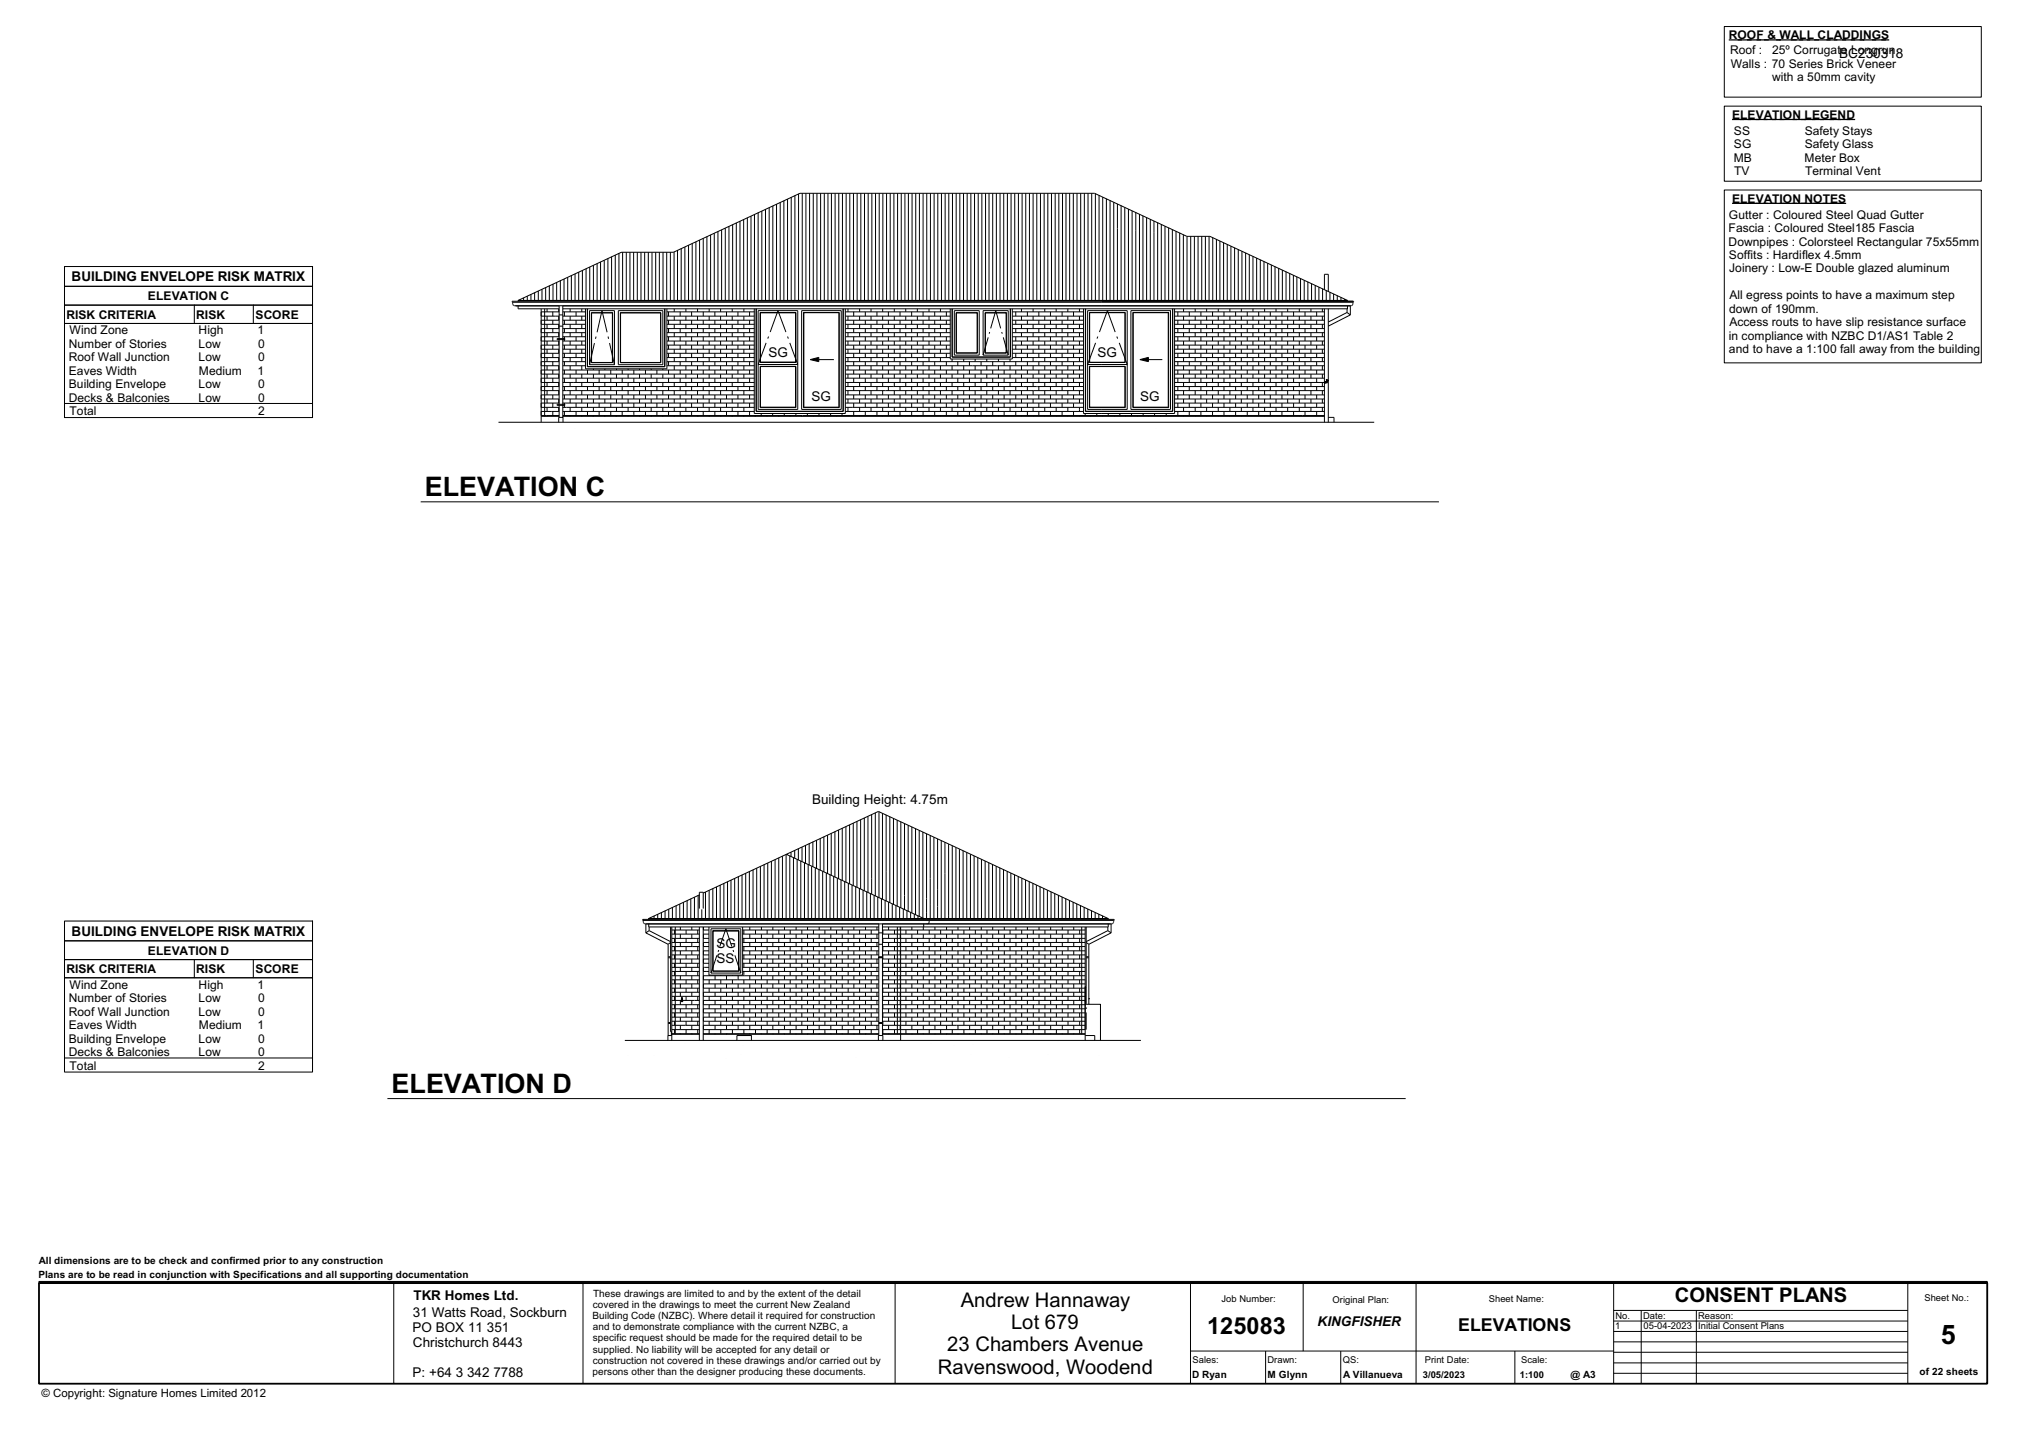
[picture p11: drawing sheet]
<svg xmlns="http://www.w3.org/2000/svg" width="420mm" height="297mm" viewBox="0 0 420 297" stroke-linecap="round" stroke-linejoin="round" font-family="sans-serif">
<defs><g id="words">
<g font-size="5.6">
<text x="88.1" y="103">ELEVATION C</text>
<text x="81.2" y="226.7">ELEVATION D</text>
<text x="402.5" y="278.8">5</text>
</g>
<text font-size="4.9" x="250.3" y="276.7">125083</text>
<g font-size="4.2">
<text x="199.3" y="271.1">Andrew Hannaway</text>
<text x="209.7" y="275.7">Lot 679</text>
<text x="347.3" y="270.1">CONSENT PLANS</text>
<text x="196.4" y="280.3">23 Chambers Avenue</text>
<text x="194.5" y="285">Ravenswood, Woodend</text>
</g>
<text font-size="3.7" x="302.4" y="276.1">ELEVATIONS</text>
<g font-size="2.8">
<text x="381.4" y="12.1">BC230318</text>
<text x="14.9" y="58.3">BUILDING ENVELOPE RISK MATRIX</text>
<text x="159.4" y="74.1">SG</text>
<text x="227.6" y="74.1">SG</text>
<text x="168.3" y="83.2">SG</text>
<text x="236.5" y="83.2">SG</text>
<text x="168.4" y="166.8">Building Height: 4.75m</text>
<text x="14.9" y="194.1">BUILDING ENVELOPE RISK MATRIX</text>
<text x="148.6" y="196.7">SG</text>
<text x="148.6" y="199.9">SS</text>
<text x="85.7" y="269.6">TKR Homes Ltd.</text>
<text x="85.6" y="273.2">31 Watts Road, Sockburn</text>
<text x="273.3" y="275.1">KINGFISHER</text>
<text x="85.6" y="276.3">PO BOX 11 351</text>
<text x="85.6" y="279.4">Christchurch 8443</text>
<text x="85.6" y="285.6">P: +64 3 342 7788</text>
</g>
<g font-size="2.5">
<text x="358.5" y="8.1">ROOF &amp; WALL CLADDINGS</text>
<text x="358.8" y="11.3">Roof :</text>
<text x="367.5" y="11.3">25º Corrugate Longrun</text>
<text x="358.9" y="14.1">Walls : 70 Series Brick Veneer</text>
<text x="367.5" y="16.8">with a 50mm cavity</text>
<text x="359.2" y="24.6">ELEVATION LEGEND</text>
<text x="359.6" y="27.9">SS</text>
<text x="374.3" y="27.9">Safety Stays</text>
<text x="359.5" y="33.5">MB</text>
<text x="359.6" y="30.7">SG</text>
<text x="374.2" y="33.5">Meter Box</text>
<text x="374.3" y="30.7">Safety Glass</text>
<text x="359.7" y="36.3">TV</text>
<text x="374.4" y="36.3">Terminal Vent</text>
<text x="358.6" y="45.3">Gutter : Coloured Steel Quad Gutter</text>
<text x="359.2" y="42">ELEVATION NOTES</text>
<text x="358.5" y="48.1">Fascia : Coloured Steel185 Fascia</text>
<text x="358.5" y="50.9">Downpipes : Colorsteel Rectangular 75x55mm</text>
<text x="358.6" y="53.7">Soffits : Hardiflex 4.5mm</text>
<text x="358.6" y="56.5">Joinery : Low-E Double glazed aluminum</text>
<text x="30.7" y="62.3">ELEVATION C</text>
<text x="358.6" y="64.9">down of 190mm.</text>
<text x="358.6" y="62.1">All egress points to have a maximum step</text>
<text x="13.8" y="66.1">RISK CRITERIA</text>
<text x="14.4" y="69.3">Wind Zone</text>
<text x="40.7" y="66.1">RISK</text>
<text x="41.2" y="69.3">High</text>
<text x="53" y="66.1">SCORE</text>
<text x="53.4" y="69.3">1</text>
<text x="358.5" y="70.4">in compliance with NZBC D1/AS1 Table 2</text>
<text x="358.6" y="67.6">Access routs to have slip resistance surface</text>
<text x="14.3" y="72.1">Number of Stories</text>
<text x="14.3" y="74.9">Roof Wall Junction</text>
<text x="14.3" y="77.7">Eaves Width</text>
<text x="41.2" y="72.1">Low</text>
<text x="41.2" y="74.9">Low</text>
<text x="41.2" y="77.7">Medium</text>
<text x="53.4" y="77.7">1</text>
<text x="53.5" y="74.9">0</text>
<text x="53.5" y="72.1">0</text>
<text x="358.6" y="73.2">and to have a 1:100 fall away from the building</text>
<text x="14.3" y="80.5">Building Envelope</text>
<text x="14.3" y="83.3">Decks &amp; Balconies</text>
<text x="41.2" y="80.5">Low</text>
<text x="41.2" y="83.3">Low</text>
<text x="53.5" y="80.5">0</text>
<text x="53.5" y="83.3">0</text>
<text x="14.4" y="86.1">Total</text>
<text x="53.6" y="86.1">2</text>
<text x="13.8" y="201.8">RISK CRITERIA</text>
<text x="30.7" y="198">ELEVATION D</text>
<text x="40.7" y="201.8">RISK</text>
<text x="53" y="201.8">SCORE</text>
<text x="14.3" y="207.9">Number of Stories</text>
<text x="14.4" y="205.1">Wind Zone</text>
<text x="41.2" y="205.1">High</text>
<text x="41.2" y="207.9">Low</text>
<text x="53.4" y="205.1">1</text>
<text x="53.5" y="207.9">0</text>
<text x="14.3" y="210.7">Roof Wall Junction</text>
<text x="14.3" y="213.5">Eaves Width</text>
<text x="41.2" y="210.7">Low</text>
<text x="41.2" y="213.5">Medium</text>
<text x="53.4" y="213.5">1</text>
<text x="53.5" y="210.7">0</text>
<text x="14.3" y="216.3">Building Envelope</text>
<text x="14.3" y="219.1">Decks &amp; Balconies</text>
<text x="14.4" y="221.9">Total</text>
<text x="41.2" y="216.3">Low</text>
<text x="41.2" y="219.1">Low</text>
<text x="53.5" y="216.3">0</text>
<text x="53.5" y="219.1">0</text>
<text x="53.6" y="221.9">2</text>
</g>
<text font-size="2.4" x="8.6" y="289.7">© Copyright: Signature Homes Limited 2012</text>
<g font-size="2.1">
<text x="8.1" y="262.3">All dimensions are to be check and confirmed prior to any construction</text>
<text x="8" y="265.1">Plans are to be read in conjunction with Specifications and all supporting documentation</text>
<text x="123" y="268.9">These drawings are limited to and by the extent of the detail</text>
<text x="122.9" y="273.6">Building Code (NZBC). Where detail it required for construction</text>
<text x="122.9" y="271.3">covered in the drawings to meet the current New Zealand</text>
<text x="122.9" y="275.9">and to demonstrate compliance with the current NZBC, a</text>
<text x="122.9" y="278.3">specific request should be made for the required detail to be</text>
<text x="122.9" y="280.6">supplied. No liability will be accepted for any detail or</text>
<text x="122.9" y="285.2">persons other than the designer producing these documents.</text>
<text x="122.9" y="282.9">construction not covered in these drawings and/or carried out by</text>
<text x="247.2" y="285.9">D Ryan</text>
<text x="262.9" y="285.9">M Glynn</text>
<text x="278.6" y="285.9">A Villanueva</text>
<text x="325.7" y="285.9">@ A3</text>
<text x="398.1" y="285.2">of 22 sheets</text>
</g>
<g font-size="1.9">
<text x="399.1" y="269.9">Sheet No.:</text>
<text x="253.3" y="270.1">Job Number:</text>
<text x="276.4" y="270.3">Original Plan:</text>
<text x="308.7" y="270.1">Sheet Name:</text>
<text x="335" y="275.8">1</text>
<text x="335" y="273.6">No.</text>
<text x="340.7" y="273.6">Date:</text>
<text x="340.8" y="275.8">05-04-2023 Initial Consent Plans</text>
<text x="352.2" y="273.6">Reason:</text>
<text x="247.3" y="282.7">Sales:</text>
<text x="262.8" y="282.7">Drawn:</text>
<text x="278.5" y="282.7">QS:</text>
<text x="295.1" y="285.8">3/05/2023</text>
<text x="295.5" y="282.7">Print Date:</text>
<text x="315.2" y="285.8">1:100</text>
<text x="315.5" y="282.8">Scale:</text>
</g>
</g></defs>
<path d="M8.1 266.1h404v20.9h-404z" fill="none" stroke="#000" stroke-width=".38"/>
<g fill="none" stroke="#000" stroke-width=".21">
<path d="M357.6 5.5h53.3v14.7h-53.3zM357.6 39.4h53.3v35.9h-53.3zM357.6 22h53.3v15.6h-53.3zM13.4 59.4h51.4v3.9h-51.4zM13.4 55.3h51.4v4.1h-51.4zM112.4 60v2.3M113.2 59.7v2.6M113.9 59.3v3M114.7 58.9v3.4M115.4 58.6v3.7M116.2 58.2v4.1M117 57.9v4.4"/>
<path d="M117.7 57.5v4.8M118.5 57.2v5.1M119.3 56.8v5.5M120 56.4v5.9M120.8 56.1v6.2M121.5 55.8v6.5M122.3 55.4v6.9M123.1 55v7.3M123.8 54.7v7.6M124.5 54.3v8M125.3 54v8.3M126.1 53.6v8.7"/>
<path d="M126.8 53.3v9M127.6 52.9v9.4M128.4 52.5v9.8M129.1 52.3v10M129.9 52.3v10M130.6 52.3v10M131.4 52.3v10M132.2 52.3v10M132.9 52.3v10M133.7 52.3v10M134.5 52.3v10M135.2 52.3v10"/>
<path d="M136 52.3v10M136.7 52.3v10M137.5 52.3v10M138.3 52.3v10M139 52.3v10M139.8 52.3v10M140.5 51.9v10.4M141.3 51.6v10.7M142 51.2v11.1M142.8 50.8v11.5M143.6 50.5v11.8M144.3 50.2v12.1"/>
<path d="M145.1 49.8v12.5M145.8 49.4v12.9M146.6 49.1v13.2M147.4 48.7v13.6M148.1 48.4v13.9M148.9 48v14.3M149.6 47.7v14.6M150.4 47.3v15M151.2 47v15.3M151.9 46.6v15.7M152.7 46.2v16.1M153.5 45.9v16.4"/>
<path d="M154.2 45.6v16.7M155 45.2v17.1M155.7 44.8v17.5M156.5 44.5v17.8M157.2 44.1v18.2M158 43.8v18.5M158.8 43.4v18.9M159.5 43.1v19.2M160.3 42.7v19.6M161 42.3v20M161.8 42v20.3M162.6 41.7v20.6"/>
<path d="M163.3 41.3v21M164.1 40.9v21.4M164.8 40.6v21.7M165.6 40.2v22.1M166.4 40.1v22.2M167.1 40.1v22.2M167.9 40.1v22.2M168.7 40.1v22.2M169.4 40.1v22.2M170.2 40.1v22.2M170.9 40.1v22.2M171.7 40.1v22.2"/>
<path d="M172.4 40.1v22.2M173.2 40.1v22.2M173.9 40.1v22.2M174.7 40.1v22.2M175.5 40.1v22.2M176.2 40.1v22.2M177 40.1v22.2M177.8 40.1v22.2M178.5 40.1v22.2M179.3 40.1v22.2M180 40.1v22.2M180.8 40.1v22.2"/>
<path d="M181.6 40.1v22.2M182.3 40.1v22.2M183.1 40.1v22.2M183.9 40.1v22.2M184.6 40.1v22.2M185.4 40.1v22.2M186.1 40.1v22.2M186.9 40.1v22.2M187.7 40.1v22.2M188.4 40.1v22.2M189.1 40.1v22.2M189.9 40.1v22.2"/>
<path d="M190.7 40.1v22.2M191.4 40.1v22.2M192.2 40.1v22.2M193 40.1v22.2M193.7 40.1v22.2M194.5 40.1v22.2M195.2 40.1v22.2M196 40.1v22.2M196.8 40.1v22.2M197.5 40.1v22.2M198.3 40.1v22.2M199.1 40.1v22.2"/>
<path d="M199.8 40.1v22.2M200.6 40.1v22.2M201.3 40.1v22.2M202.1 40.1v22.2M202.9 40.1v22.2M203.6 40.1v22.2M204.4 40.1v22.2M205.1 40.1v22.2M205.9 40.1v22.2M206.6 40.1v22.2M207.4 40.1v22.2M208.2 40.1v22.2"/>
<path d="M208.9 40.1v22.2M209.7 40.1v22.2M210.4 40.1v22.2M211.2 40.1v22.2M212 40.1v22.2M212.7 40.1v22.2M213.5 40.1v22.2M214.3 40.1v22.2M215 40.1v22.2M215.8 40.1v22.2M216.5 40.1v22.2M217.3 40.1v22.2"/>
<path d="M218.1 40.1v22.2M218.8 40.1v22.2M219.6 40.1v22.2M220.3 40.1v22.2M221.1 40.1v22.2M221.8 40.1v22.2M222.6 40.1v22.2M223.4 40.1v22.2M224.1 40.1v22.2M224.9 40.1v22.2M225.6 40.1v22.2M226.4 40.1v22.2"/>
<path d="M227.2 40.2v22.1M227.9 40.5v21.8M228.7 40.9v21.4M229.4 41.2v21.1M230.2 41.6v20.7M231 42v20.3M231.7 42.3v20M232.5 42.6v19.7M233.3 43v19.3M234 43.4v18.9M234.8 43.7v18.6M235.5 44.1v18.2"/>
<path d="M236.3 44.4v17.9M237 44.8v17.5M237.8 45.1v17.2M238.6 45.5v16.8M239.3 45.9v16.4M240.1 46.2v16.1M240.8 46.5v15.8M241.6 46.9v15.4M242.4 47.2v15.1M243.1 47.6v14.7M243.9 48v14.3M244.6 48.3v14"/>
<path d="M245.4 48.7v13.6M246.2 49v13.3M246.9 49v13.3M247.7 49v13.3M248.5 49v13.3M249.2 49v13.3M250 49v13.3M250.7 49v13.3M251.5 49.3v13M252.3 49.6v12.7M253 50v12.3M253.7 50.3v12"/>
<path d="M254.5 50.7v11.6M255.3 51.1v11.2M256 51.4v10.9M256.8 51.7v10.6M257.6 52.1v10.2M258.3 52.5v9.8M259.1 52.8v9.5M259.8 53.2v9.1M260.6 53.5v8.8M261.4 53.9v8.4M262.1 54.2v8.1M262.9 54.6v7.7"/>
<path d="M263.7 55v7.3M264.4 55.3v7M265.2 55.6v6.7M265.9 56v6.3M266.7 56.3v6M267.5 56.7v5.6M268.2 57.1v5.2M268.9 57.4v4.9M269.7 57.8v4.5M270.5 58.1v4.2M271.2 58.5v3.8M272 58.8v3.5"/>
<path d="M272.8 59.2v3.1M273.5 59.6v2.7M274.3 59.9v2.4M13.4 67.1h51.4v19.5h-51.4zM13.4 63.3h51.4v3.8h-51.4zM40.3 63.3v3.8M52.5 63.3v3.8M106.3 62.7l-.1-.2h174.5l-.1 .2h-174.3l.2 .6M106.3 62.7h.1M106.5 63.3l.1 .1M106.9 63.4l9.1 .1M107.4 63.5v.6h8.6"/>
<path d="M107.4 62.4h172M107.4 62.3v.2M107.9 62.1v.2M108.6 61.8v.5M109.3 61.4v.9M110.1 61v1.3M110.9 60.7v1.6M111.6 60.4v1.9M112.2 79.3h3.8M112.2 78.4h3.8M112.2 77.6h3.8M112.2 70.7h3.8"/>
<path d="M112.2 69h3.8M112.2 68.2h3.8M112.2 74.2h3.8M112.2 73.3h3.8M112.2 71.6h3.8M112.2 67.3h3.8M112.2 76.8h3.8M112.2 75.9h3.8M112.2 64.1v23.5M112.9 64.1v22.3M113.5 77.6v.8M113.5 79.3v.9"/>
<path d="M113.5 64.1v.6M113.5 65.6v.8M113.5 67.3v.9M113.5 69v.9M113.5 70.7v.9M113.5 72.4v.9M113.5 74.2v.8M113.5 75.9v.9M114.6 76.8v.8M114.6 78.4v.9M114.6 64.7v.9M114.6 66.4v.9"/>
<path d="M114.6 68.2v.8M114.6 69.9v.8M114.6 71.6v.8M114.6 73.3v.9M114.6 75v.9M115.5 70.2h1.6v.2h-1.6zM115.9 77.6v.8M115.9 79.3v.9M115.9 67.3v.9M115.9 69v.9M115.9 70.7v.9M115.9 72.4v.9"/>
<path d="M115.9 64.1v.6M115.9 65.6v.8M115.9 74.2v.8M115.9 75.9v.9M115.9 70.2v.2M116 65.6h-3.8M116 64.7h-3.8M116 66.4h-3.8M116 72.4h-3.8M116 69.9h-3.8M116 75h-3.8M116 63.4v6.8"/>
<path d="M116 70.4v13.5M116 65.3h.7M116 67.7h.7M116.7 79.3h39.7M116.7 78.4h39.7M116.7 77.6h39.7M116.7 72.4h4.7M116.7 70.7h4.7M116.7 69h4.7M116.7 68.2h4.7M116.7 67.3h4.7M116.7 74.2h4.7"/>
<path d="M116.7 73.3h4.7M116.7 71.6h4.7M116.7 69.9h4.7M116.7 66.4h4.7M116.7 65.6h4.7M116.7 64.7h4.7M116.7 75h4.7M116.7 75.9h4.7M116.7 76.8h39.7M116.7 63.4v23.2M117.1 78.4v.9M117.1 69.9v.8"/>
<path d="M117.1 71.6v.8M117.1 73.3v.9M117.1 64.7v.9M117.1 66.4v.9M117.1 68.2v.8M117.1 75v.9M117.1 76.8v.8M118.2 77.6v.8M118.2 79.3v.9M118.2 70.7v.9M118.2 72.4v.9M118.2 74.2v.8"/>
<path d="M118.2 64.1v.6M118.2 65.6v.8M118.2 67.3v.9M118.2 69v.9M118.2 75.9v.9M119.5 76.8v.8M119.5 78.4v.9M119.5 73.3v.9M119.5 64.7v.9M119.5 66.4v.9M119.5 68.2v.8M119.5 69.9v.8"/>
<path d="M119.5 71.6v.8M119.5 75v.9M120.7 77.6v.8M120.7 79.3v.9M120.7 64.1v.6M120.7 65.6v.8M120.7 67.3v.9M120.7 69v.9M120.7 70.7v.9M120.7 72.4v.9M120.7 74.2v.8M120.7 75.9v.9"/>
<path d="M121.8 78.4v.9M121.8 76.8v.8M121.8 64.1v11.9M122.3 75.7v-11.3h5.1v11.3M122.3 75.7h5.1M122.6 64.9v10.3M122.6 64.9h4.4v10.3M122.6 64.9h.1M122.6 75.2h4.4M122.7 64.9h4.3M122.7 64.9v10.3h4.3M122.7 75.2h-.1"/>
<path d="M123.1 77.6v.8M123.1 79.3v.9M123.1 76.5v.3M123.3 71.2l-1 4.5M123.6 69.8l-.1 .5M123.8 68.9l1-4.5 1.1 4.5M124.2 76.8v.8M124.2 78.4v.9M125.4 77.6v.8M125.4 79.3v.9M125.4 76.5v.3M126.1 69.8l.1 .5"/>
<path d="M126.4 71.2l1 4.5M126.7 76.8v.8M126.7 78.4v.9M127 64.9v10.3M127 75.2h.1M127 64.9h.1M127.8 77.6v.8M127.8 79.3v.9M127.8 76.5v.3M128.2 64.4h9.3v11.3h-9.3zM128.7 64.9h8.3M128.7 64.9h.1"/>
<path d="M128.7 64.9v10.3M128.7 75.2h8.3M128.7 75.2h.1M128.7 75.2v-10.3h8.3v10.3M129 78.4v.9M129 76.8v.8M130.3 77.6v.8M130.3 79.3v.9M130.3 76.5v.3M131.4 78.4v.9M131.4 76.8v.8M132.6 77.6v.8"/>
<path d="M132.6 79.3v.9M132.6 76.5v.3M133.9 78.4v.9M133.9 76.8v.8M135 77.6v.8M135 79.3v.9M135 76.5v.3M136.2 76.8v.8M136.2 78.4v.9M137 75.2h.1M137 64.9v10.3M137 64.9h.1"/>
<path d="M137.5 77.6v.8M137.5 79.3v.9M137.5 76.5v.3M137.8 64.1l.1 12h-16.1v-12M138.3 72.4h18.1M138.3 68.2h18.1M138.3 71.6h18.1M138.3 65.6h18.1M138.3 70.7h18.1M138.3 69h18.1M138.3 74.2h18.1M138.3 73.3h18.1"/>
<path d="M138.3 69.9h18.1M138.3 66.4h18.1M138.3 64.7h18.1M138.3 67.3h18.1M138.3 75h18.1M138.3 64.1v12.4h-16.9v-12.4M138.6 76.8v.8M138.6 78.4v.9M138.6 64.7v.9M138.6 66.4v.9M138.6 68.2v.8M138.6 69.9v.8"/>
<path d="M138.6 71.6v.8M138.6 73.3v.9M138.6 75v.9M139.8 77.6v.8M139.8 79.3v.9M139.8 64.1v.6M139.8 65.6v.8M139.8 67.3v.9M139.8 69v.9M139.8 70.7v.9M139.8 72.4v.9M139.8 75.9v.9"/>
<path d="M139.8 74.2v.8M141.1 78.4v.9M141.1 64.7v.9M141.1 66.4v.9M141.1 68.2v.8M141.1 69.9v.8M141.1 71.6v.8M141.1 73.3v.9M141.1 75v.9M141.1 76.8v.8M142.2 77.6v.8M142.2 79.3v.9"/>
<path d="M142.2 64.1v.6M142.2 65.6v.8M142.2 67.3v.9M142.2 69v.9M142.2 70.7v.9M142.2 72.4v.9M142.2 74.2v.8M142.2 75.9v.9M143.4 78.4v.9M143.4 73.3v.9M143.4 64.7v.9M143.4 66.4v.9"/>
<path d="M143.4 68.2v.8M143.4 69.9v.8M143.4 71.6v.8M143.4 75v.9M143.4 76.8v.8M144.7 79.3v.9M144.7 77.6v.8M144.7 72.4v.9M144.7 74.2v.8M144.7 64.1v.6M144.7 65.6v.8M144.7 67.3v.9"/>
<path d="M144.7 69v.9M144.7 70.7v.9M144.7 75.9v.9M145.8 76.8v.8M145.8 78.4v.9M145.8 71.6v.8M145.8 73.3v.9M145.8 64.7v.9M145.8 66.4v.9M145.8 68.2v.8M145.8 69.9v.8M145.8 75v.9"/>
<path d="M147.1 77.6v.8M147.1 79.3v.9M147.1 70.7v.9M147.1 72.4v.9M147.1 64.1v.6M147.1 65.6v.8M147.1 67.3v.9M147.1 69v.9M147.1 74.2v.8M147.1 75.9v.9M148.3 76.8v.8M148.3 78.4v.9"/>
<path d="M148.3 69.9v.8M148.3 71.6v.8M148.3 73.3v.9M148.3 64.7v.9M148.3 66.4v.9M148.3 68.2v.8M148.3 75v.9M149.4 77.6v.8M149.4 79.3v.9M149.4 69v.9M149.4 70.7v.9M149.4 72.4v.9"/>
<path d="M149.4 64.1v.6M149.4 65.6v.8M149.4 67.3v.9M149.4 74.2v.8M149.4 75.9v.9M150.7 76.8v.8M150.7 78.4v.9M150.7 68.2v.8M150.7 69.9v.8M150.7 71.6v.8M150.7 73.3v.9M150.7 64.7v.9"/>
<path d="M150.7 66.4v.9M150.7 75v.9M151.9 77.6v.8M151.9 79.3v.9M151.9 67.3v.9M151.9 69v.9M151.9 70.7v.9M151.9 72.4v.9M151.9 74.2v.8M151.9 64.1v.6M151.9 65.6v.8M151.9 75.9v.9"/>
<path d="M153 76.8v.8M153 78.4v.9M153 66.4v.9M153 68.2v.8M153 69.9v.8M153 71.6v.8M153 73.3v.9M153 64.7v.9M153 75v.9M154.3 77.6v.8M154.3 79.3v.9M154.3 65.6v.8"/>
<path d="M154.3 67.3v.9M154.3 69v.9M154.3 70.7v.9M154.3 72.4v.9M154.3 64.1v.6M154.3 74.2v.8M154.3 75.9v.9M155.4 78.4v.9M155.4 64.7v.9M155.4 66.4v.9M155.4 68.2v.8M155.4 69.9v.8"/>
<path d="M155.4 71.6v.8M155.4 73.3v.9M155.4 75v.9M155.4 76.8v.8M156.4 75.9h-18.1M156.4 64.1v21.7h18.9v-21.7M156.8 64.1v21.2h18v-21.2M157.2 64.4h8.2v20.5h-8.2zM157.7 64.8h7.4M157.7 64.8v10.4M157.7 76h7.4M157.7 64.8v.1"/>
<path d="M157.7 75.2h7.4M157.7 76h.1M157.7 76v8.5M157.7 75.1v-10.2h7.3v10.2M157.7 76h7.3v8.5M157.7 75.1v.1M157.7 75.1h7.3M157.7 76v8.5h7.3M157.7 64.9h7.3v10.2h-7.3zM158.9 71.1l-1.7 4.5h8.2l-1.6-4.5M159.4 69.8l-.2 .4M159.7 68.9l1.6-4.5 1.7 4.5"/>
<path d="M163.3 69.8l.2 .4M165 75.1l.1 .1M165.1 64.8l-.1 .1M165.1 64.8v10.4M165.1 76v8.5M165.1 76h-.1M166.2 64.4h8.3v20.5h-8.3zM166.6 64.8h7.4M166.6 64.8l.1 .1M166.6 64.8v19.7M168 74.6l1.8-.5v.9zM169.8 74.6h3.1"/>
<path d="M174 64.9h-7.3v19.6M174 64.9v19.6M174 64.8v.1M174 64.8v19.7M174.9 64.1v21.2h-18.1v-21.2M175.3 79.3h49.4M175.3 78.4h49.4M175.3 77.6h49.4M175.3 72.4h21.8M175.3 70.7h21.8M175.3 69h21.8M175.3 68.2h21.8"/>
<path d="M175.3 73.3h21.8M175.3 71.6h21.8M175.3 69.9h21.8M175.3 67.3h21.8M175.3 74.2h21.8M175.3 66.4h21.8M175.3 65.6h21.8M175.3 64.7h21.8M175.3 75h49.4M175.3 76.8h49.4M175.3 75.9h49.4M175.9 77.6v.8"/>
<path d="M175.9 79.3v.9M175.9 64.1v.6M175.9 65.6v.8M175.9 67.3v.9M175.9 69v.9M175.9 70.7v.9M175.9 72.4v.9M175.9 74.2v.8M175.9 75.9v.9M177 76.8v.8M177 78.4v.9M177 64.7v.9"/>
<path d="M177 66.4v.9M177 68.2v.8M177 69.9v.8M177 71.6v.8M177 73.3v.9M177 75v.9M178.3 77.6v.8M178.3 79.3v.9M178.3 64.1v.6M178.3 65.6v.8M178.3 67.3v.9M178.3 69v.9"/>
<path d="M178.3 70.7v.9M178.3 72.4v.9M178.3 74.2v.8M178.3 75.9v.9M179.5 78.4v.9M179.5 64.7v.9M179.5 66.4v.9M179.5 68.2v.8M179.5 69.9v.8M179.5 71.6v.8M179.5 73.3v.9M179.5 75v.9"/>
<path d="M179.5 76.8v.8M180.6 77.6v.8M180.6 79.3v.9M180.6 64.1v.6M180.6 65.6v.8M180.6 67.3v.9M180.6 69v.9M180.6 70.7v.9M180.6 72.4v.9M180.6 74.2v.8M180.6 75.9v.9M181.9 76.8v.8"/>
<path d="M181.9 78.4v.9M181.9 64.7v.9M181.9 66.4v.9M181.9 68.2v.8M181.9 69.9v.8M181.9 71.6v.8M181.9 73.3v.9M181.9 75v.9M183 77.6v.8M183 79.3v.9M183.1 64.1v.6M183.1 65.6v.8"/>
<path d="M183.1 67.3v.9M183.1 69v.9M183.1 70.7v.9M183.1 72.4v.9M183.1 74.2v.8M183.1 75.9v.9M184.2 78.4v.9M184.2 64.7v.9M184.2 66.4v.9M184.2 68.2v.8M184.2 69.9v.8M184.2 71.6v.8"/>
<path d="M184.2 73.3v.9M184.2 75v.9M184.2 76.8v.8M185.5 77.6v.8M185.5 79.3v.9M185.5 64.1v.6M185.5 65.6v.8M185.5 67.3v.9M185.5 69v.9M185.5 70.7v.9M185.5 72.4v.9M185.5 74.2v.8"/>
<path d="M185.5 75.9v.9M186.6 78.4v.9M186.6 64.7v.9M186.6 66.4v.9M186.6 68.2v.8M186.6 69.9v.8M186.6 71.6v.8M186.6 73.3v.9M186.6 75v.9M186.6 76.8v.8M187.8 77.6v.8M187.8 79.3v.9"/>
<path d="M187.8 64.1v.6M187.8 65.6v.8M187.8 67.3v.9M187.8 69v.9M187.8 70.7v.9M187.8 72.4v.9M187.8 74.2v.8M187.8 75.9v.9M189.1 76.8v.8M189.1 78.4v.9M189.1 64.7v.9M189.1 66.4v.9"/>
<path d="M189.1 68.2v.8M189.1 69.9v.8M189.1 71.6v.8M189.1 73.3v.9M189.1 75v.9M190.2 77.6v.8M190.2 79.3v.9M190.2 64.1v.6M190.2 65.6v.8M190.2 67.3v.9M190.2 69v.9M190.2 70.7v.9"/>
<path d="M190.2 72.4v.9M190.2 74.2v.8M190.2 75.9v.9M191.4 78.4v.9M191.4 64.7v.9M191.4 66.4v.9M191.4 68.2v.8M191.4 69.9v.8M191.4 71.6v.8M191.4 73.3v.9M191.4 75v.9M191.4 76.8v.8"/>
<path d="M192.7 77.6v.8M192.7 79.3v.9M192.7 64.1v.6M192.7 65.6v.8M192.7 67.3v.9M192.7 69v.9M192.7 70.7v.9M192.7 72.4v.9M192.7 74.2v.8M192.7 75.9v.9M193.8 78.4v.9M193.8 64.7v.9"/>
<path d="M193.8 66.4v.9M193.8 68.2v.8M193.8 69.9v.8M193.8 71.6v.8M193.8 73.3v.9M193.8 75v.9M193.8 76.8v.8M195 77.6v.8M195 79.3v.9M195 64.1v.6M195 65.6v.8M195 67.3v.9"/>
<path d="M195 69v.9M195 70.7v.9M195 72.4v.9M195 74.2v.8M195 75.9v.9M196.3 78.4v.9M196.3 64.7v.9M196.3 66.4v.9M196.3 68.2v.8M196.3 69.9v.8M196.3 71.6v.8M196.3 73.3v.9"/>
<path d="M196.3 75v.9M196.3 76.8v.8M197.1 64.1v10.4h12.8v-10.4M197.4 77.6v.8M197.4 79.3v.9M197.4 74.5v.5M197.4 75.9v.9M197.4 64.1v10h12.2v-10M197.5 64.1v9.9h12v-9.9M197.9 64.4h5.2v9.3h-5.2zM198.3 64.9h4.4M198.3 73.2h4.4"/>
<path d="M198.3 64.9v8.3M198.3 64.9h4.4v8.3h-4.4zM198.3 73.2h.1M198.6 76.8v.8M198.6 78.4v.9M198.6 75v.9M199.9 77.6v.8M199.9 79.3v.9M199.9 74.5v.5M199.9 75.9v.9M201 78.4v.9M201 76.8v.8"/>
<path d="M201 75v.9M202.2 77.6v.8M202.2 79.3v.9M202.2 74.5v.5M202.2 75.9v.9M202.7 73.2h.1M202.7 64.9v8.3M202.7 64.9h.1M203.5 78.4v.9M203.5 76.8v.8M203.5 75v.9M203.9 73.7v-9.3h5.2v9.3"/>
<path d="M203.9 73.7h5.2M204.3 73.2h4.4M204.3 64.9h4.4M204.3 73.2h.1M204.3 64.9v8.3M204.3 64.9h4.4v8.3h-4.4zM204.6 77.6v.8M204.6 79.3v.9M204.6 74.5v.5M204.6 75.9v.9M204.9 70l-1 3.7M205.2 68.9l-.1 .3"/>
<path d="M205.9 78.4v.9M205.9 76.8v.8M205.9 75v.9M207.1 79.3v.9M207.1 77.6v.8M207.1 74.5v.5M207.1 75.9v.9M207.5 68.1l-1-3.7-1.1 3.7M207.7 68.9l.2 .3M208.1 70l1 3.7M208.2 78.4v.9M208.2 76.8v.8"/>
<path d="M208.2 75v.9M208.7 73.2h.1M208.7 64.9v8.3M209.5 79.3v.9M209.5 77.6v.8M209.5 74.5v.5M209.5 75.9v.9M209.9 70.7h14.8M209.9 68.2h14.8M209.9 74.2h14.8M209.9 73.3h14.8M209.9 71.6h14.8"/>
<path d="M209.9 65.6h14.8M209.9 64.7h14.8M209.9 72.4h14.8M209.9 69h14.8M209.9 69.9h14.8M209.9 66.4h14.8M209.9 67.3h14.8M210.7 78.4v.9M210.7 64.7v.9M210.7 66.4v.9M210.7 68.2v.8M210.7 69.9v.8"/>
<path d="M210.7 71.6v.8M210.7 73.3v.9M210.7 75v.9M210.7 76.8v.8M211.8 79.3v.9M211.8 77.6v.8M211.8 64.1v.6M211.8 65.6v.8M211.8 67.3v.9M211.8 69v.9M211.8 70.7v.9M211.8 72.4v.9"/>
<path d="M211.8 74.2v.8M211.8 75.9v.9M213.1 78.4v.9M213.1 71.6v.8M213.1 73.3v.9M213.1 64.7v.9M213.1 66.4v.9M213.1 68.2v.8M213.1 69.9v.8M213.1 75v.9M213.1 76.8v.8M214.2 77.6v.8"/>
<path d="M214.2 79.3v.9M214.3 70.7v.9M214.3 72.4v.9M214.3 74.2v.8M214.3 64.1v.6M214.3 65.6v.8M214.3 67.3v.9M214.3 69v.9M214.3 75.9v.9M215.4 76.8v.8M215.4 78.4v.9M215.4 69.9v.8"/>
<path d="M215.4 71.6v.8M215.4 73.3v.9M215.4 64.7v.9M215.4 66.4v.9M215.4 68.2v.8M215.4 75v.9M216.7 77.6v.8M216.7 79.3v.9M216.7 69v.9M216.7 70.7v.9M216.7 72.4v.9M216.7 74.2v.8"/>
<path d="M216.7 64.1v.6M216.7 65.6v.8M216.7 67.3v.9M216.7 75.9v.9M217.8 78.4v.9M217.8 69.9v.8M217.8 71.6v.8M217.8 73.3v.9M217.8 64.7v.9M217.8 66.4v.9M217.8 68.2v.8M217.8 75v.9"/>
<path d="M217.8 76.8v.8M219 77.6v.8M219 79.3v.9M219 69v.9M219 70.7v.9M219 72.4v.9M219 74.2v.8M219 64.1v.6M219 65.6v.8M219 67.3v.9M219 75.9v.9M220.3 78.4v.9"/>
<path d="M220.3 66.4v.9M220.3 68.2v.8M220.3 69.9v.8M220.3 71.6v.8M220.3 73.3v.9M220.3 64.7v.9M220.3 75v.9M220.3 76.8v.8M221.4 77.6v.8M221.4 79.3v.9M221.4 67.3v.9M221.4 69v.9"/>
<path d="M221.4 70.7v.9M221.4 72.4v.9M221.4 74.2v.8M221.4 64.1v.6M221.4 65.6v.8M221.4 75.9v.9M222.6 78.4v.9M222.6 64.7v.9M222.6 66.4v.9M222.6 68.2v.8M222.6 69.9v.8M222.6 71.6v.8"/>
<path d="M222.6 73.3v.9M222.6 75v.9M222.6 76.8v.8M223.9 77.6v.8M223.9 79.3v.9M223.9 64.1v.6M223.9 65.6v.8M223.9 67.3v.9M223.9 69v.9M223.9 70.7v.9M223.9 72.4v.9M223.9 74.2v.8"/>
<path d="M223.9 75.9v.9M224.7 64.1v21.7h18.9v-21.7M225.1 64.1v21.2h18.1v-21.2M225.6 64.4h8.2v20.5h-8.2zM225.9 64.8h7.4M225.9 64.8l.1 .1M225.9 64.8v10.4M225.9 76v8.5M225.9 76h.1M225.9 76h7.4M226 64.9h7.3M226 76h7.3"/>
<path d="M226 75.1l-.1 .1M226 64.9v10.2h7.3M226 76v8.5h7.3M227.7 69.8l-.2 .4M231.3 68.9l-1.6-4.5-1.7 4.5M231.6 69.8l.2 .4M232.1 71.1l1.7 4.5h-8.2l1.6-4.5M233.3 76v8.5M233.3 64.9v10.2M233.3 75.1v.1M233.3 64.8v10.4M233.3 75.2h-7.4"/>
<path d="M233.3 76h.1M233.3 64.8v.1M234.5 64.4h8.2v20.5h-8.2zM235 64.8v.1M235 64.9v19.6M235 64.9h7.3M236.4 74.6l1.8-.5v.9zM238.2 74.6h2.8M242.3 64.9v19.6M242.3 64.9l-7.3-.1v19.7M242.4 64.8v19.7M243.2 64.1v21.2h-18.1"/>
<path d="M243.6 75h31.1M243.6 72.4h31.1M243.6 70.7h31.1M243.6 69h31.1M243.6 68.2h31.1M243.6 67.3h31.1M243.6 74.2h31.1M243.6 73.3h31.1M243.6 71.6h31.1M243.6 69.9h31.1M243.6 66.4h31.1M243.6 79.3h31.1"/>
<path d="M243.6 78.4h31.1M243.6 77.6h31.1M243.6 65.6h31.1M243.6 64.7h31.1M243.6 76.8h31.1M243.6 75.9h31.1M244.3 66.4v.9M244.3 68.2v.8M244.3 69.9v.8M244.3 71.6v.8M244.3 73.3v.9M244.3 75v.9"/>
<path d="M244.3 78.4v.9M244.3 64.7v.9M244.3 76.8v.8M245.4 65.6v.8M245.4 67.3v.9M245.4 69v.9M245.4 70.7v.9M245.4 72.4v.9M245.4 74.2v.8M245.4 79.3v.9M245.5 75.9v.9M245.5 77.6v.8"/>
<path d="M245.5 64.1v.6M246.6 66.4v.9M246.6 68.2v.8M246.6 69.9v.8M246.6 71.6v.8M246.6 73.3v.9M246.6 78.4v.9M246.6 75v.9M246.6 76.8v.8M246.6 64.7v.9M247.9 67.3v.9M247.9 69v.9"/>
<path d="M247.9 70.7v.9M247.9 72.4v.9M247.9 74.2v.8M247.9 79.3v.9M247.9 75.9v.9M247.9 77.6v.8M247.9 64.1v.6M247.9 65.6v.8M249 68.2v.8M249 69.9v.8M249 71.6v.8M249 73.3v.9"/>
<path d="M249 75v.9M249 66.4v.9M249 78.4v.9M249 76.8v.8M249 64.7v.9M250.2 69v.9M250.2 70.7v.9M250.2 72.4v.9M250.2 74.2v.8M250.2 65.6v.8M250.2 67.3v.9M250.2 79.3v.9"/>
<path d="M250.2 75.9v.9M250.2 77.6v.8M250.2 64.1v.6M251.5 69.9v.8M251.5 71.6v.8M251.5 73.3v.9M251.5 66.4v.9M251.5 68.2v.8M251.5 78.4v.9M251.5 75v.9M251.5 76.8v.8M251.5 64.7v.9"/>
<path d="M252.6 70.7v.9M252.6 72.4v.9M252.6 74.2v.8M252.6 65.6v.8M252.6 67.3v.9M252.6 69v.9M252.6 79.3v.9M252.6 75.9v.9M252.6 77.6v.8M252.6 64.1v.6M253.8 71.6v.8M253.8 73.3v.9"/>
<path d="M253.8 75v.9M253.8 66.4v.9M253.8 68.2v.8M253.8 69.9v.8M253.8 78.4v.9M253.8 76.8v.8M253.8 64.7v.9M255.1 72.4v.9M255.1 74.2v.8M255.1 65.6v.8M255.1 67.3v.9M255.1 69v.9"/>
<path d="M255.1 70.7v.9M255.1 79.3v.9M255.1 75.9v.9M255.1 77.6v.8M255.1 64.1v.6M256.2 73.3v.9M256.2 66.4v.9M256.2 68.2v.8M256.2 69.9v.8M256.2 71.6v.8M256.2 78.4v.9M256.2 75v.9"/>
<path d="M256.2 76.8v.8M256.2 64.7v.9M257.4 74.2v.8M257.4 65.6v.8M257.4 67.3v.9M257.4 69v.9M257.4 70.7v.9M257.4 72.4v.9M257.4 79.3v.9M257.4 75.9v.9M257.4 77.6v.8M257.4 64.1v.6"/>
<path d="M258.7 66.4v.9M258.7 68.2v.8M258.7 69.9v.8M258.7 71.6v.8M258.7 73.3v.9M258.7 78.4v.9M258.7 75v.9M258.7 76.8v.8M258.7 64.7v.9M259.8 67.3v.9M259.8 69v.9M259.8 70.7v.9"/>
<path d="M259.8 72.4v.9M259.8 74.2v.8M259.8 79.3v.9M259.8 75.9v.9M259.8 77.6v.8M259.8 64.1v.6M259.8 65.6v.8M261 66.4v.9M261 68.2v.8M261 69.9v.8M261 71.6v.8M261 73.3v.9"/>
<path d="M261 78.4v.9M261 76.8v.8M261 64.7v.9M261 75v.9M262.3 67.3v.9M262.3 69v.9M262.3 70.7v.9M262.3 72.4v.9M262.3 74.2v.8M262.3 79.3v.9M262.3 77.6v.8M262.3 64.1v.6"/>
<path d="M262.3 65.6v.8M262.3 75.9v.9M263.4 66.4v.9M263.4 68.2v.8M263.4 69.9v.8M263.4 71.6v.8M263.4 73.3v.9M263.4 78.4v.9M263.4 64.7v.9M263.4 75v.9M263.4 76.8v.8M264.6 65.6v.8"/>
<path d="M264.6 67.3v.9M264.6 69v.9M264.6 70.7v.9M264.6 72.4v.9M264.6 74.2v.8M264.6 79.3v.9M264.6 64.1v.6M264.6 75.9v.9M264.6 77.6v.8M265.9 66.4v.9M265.9 68.2v.8M265.9 69.9v.8"/>
<path d="M265.9 71.6v.8M265.9 73.3v.9M265.9 78.4v.9M265.9 64.7v.9M265.9 75v.9M265.9 76.8v.8M267 67.3v.9M267 69v.9M267 70.7v.9M267 72.4v.9M267 74.2v.8M267 77.6v.8"/>
<path d="M267 79.3v.9M267 64.1v.6M267 65.6v.8M267 75.9v.9M268.3 66.4v.9M268.3 68.2v.8M268.3 69.9v.8M268.3 71.6v.8M268.3 73.3v.9M268.3 75v.9M268.3 78.4v.9M268.3 64.7v.9"/>
<path d="M268.3 76.8v.8M269.5 65.6v.8M269.5 67.3v.9M269.5 69v.9M269.5 70.7v.9M269.5 72.4v.9M269.5 74.2v.8M269.5 77.6v.8M269.5 79.3v.9M269.5 64.1v.6M269.5 75.9v.9M270.6 66.4v.9"/>
<path d="M270.6 68.2v.8M270.6 69.9v.8M270.6 71.6v.8M270.6 73.3v.9M270.6 75v.9M270.6 78.4v.9M270.6 64.7v.9M270.6 76.8v.8M271.9 67.3v.9M271.9 69v.9M271.9 70.7v.9M271.9 72.4v.9"/>
<path d="M271.9 74.2v.8M271.9 79.3v.9M271.9 64.1v.6M271.9 65.6v.8M271.9 75.9v.9M271.9 77.6v.8M273.1 66.4v.9M273.1 68.2v.8M273.1 69.9v.8M273.1 71.6v.8M273.1 73.3v.9M273.1 75v.9"/>
<path d="M273.1 78.4v.9M273.1 64.7v.9M273.1 76.8v.8M274.2 67.3v.9M274.2 69v.9M274.2 70.7v.9M274.2 72.4v.9M274.2 74.2v.8M274.2 79.3v.9M274.2 64.1v.6M274.2 65.6v.8M274.2 75.9v.9"/>
<path d="M274.2 77.6v.8M274.7 79.3h.1M274.7 60.1v-3.2h.8v3.6M274.7 64.1v23.5M274.7 79.2h.1M274.7 79.6h.1M274.7 79.5h.1M275 60.2v2.1M275 79l.2 .1M275 79.1l-.3 .2M275 78.7l.3 .2M275 78.7l.2 .2z"/>
<path d="M275.1 79l-.1 .1M275.1 79.4v-.2l-.4 .2 .1 .1M275.1 79.4l-.3 .1M275.1 78.9l.2 .1M275.1 78.9l.1 .1M275.1 79.1h.1M275.1 78.9h.2M275.2 79.1l.1 .2M275.2 78.9l.1 .1M275.2 79h-.1M275.2 79h.1M275.2 79l.1 .2-.2-.1"/>
<path d="M275.2 79.4h-.1M275.3 78.9l.2 .1zM275.3 78.9v.1M275.3 79.3h.1M275.3 78.9l.2 .1-.2-.1M275.3 79.3h-.1M275.3 78.9h-.1M275.3 79l-.1 .1M275.3 79.3l-.6 .2M275.5 64.1v23.5M275.8 60.6v1.7M276.6 61v1.3"/>
<path d="M277.3 61.3v1M278.1 61.7v.6M278.9 62v.3M279.4 64.8l-3.9 2M279.4 64.8l.6 .5M279.4 64.1v.7M279.4 62.3l-28.5-13.3h-4.8l-19.1-8.9h-61.1l-26.2 12.2h-10.8l-21.5 10M279.4 62.3v.2M279.4 62.3h-172M279.4 63.5v.6h-162.7M280 63.4l-163.3 .1M280 65.3l-4.5 2.4"/>
<path d="M280 63.4v1.9M280.4 63.3h-173.9M280.6 62.7l-.1 .5-.2 .2M280.7 62.5h.1M280.7 62.6h.1M13.4 83.7h51.4M103.4 87.6h181.6M103.9 88.5h.1M104 88.1h.1M107.5 90.9h.1M107.7 89.7h.1M108.2 90.8h.1"/>
<path d="M109 91.2h.1M110.3 89.6h.1M110.6 90.3h.1M111.1 88.6h.1M111.2 90.3h.1M111.4 91.1h.1M111.7 88h.1M112.2 83.6h3.8M112.2 82.8h3.8M112.2 81h3.8M112.2 80.2h3.8M112.2 86.4h3.8"/>
<path d="M113.2 89.9h.1M113.5 86.2v.2M113.5 81v.9M113.5 82.8v.8M113.5 84.5v.8M114.6 85.3v.9M114.6 81.9v.9M114.6 83.6v.9M114.6 80.2v.8M115.4 90.9h.1M115.5 83.9h1.6v.2h-1.6zM115.9 84.5v.8"/>
<path d="M115.9 86.2v.2M115.9 81v.9M115.9 82.8v.8M115.9 83.9v.2M116 85.3h-3.8M116 86.2h-3.8M116 84.5h-3.8M116 81.9h-3.8M116 84.1v2.5M116.7 84.5h39.7M116.7 85.3h39.7M116.7 83.6h39.7"/>
<path d="M116.7 81h39.7M116.7 86.2h49.7M116.7 80.2h39.7M116.7 86.4h158M116.8 87.6v-1h-.9v1M117.1 83.6v.9M117.1 85.3v.9M117.1 80.2v.8M117.1 81.9v.9M118.2 82.8v.8M118.2 84.5v.8M118.2 86.2v.2"/>
<path d="M118.2 81v.9M118.4 89.9h.1M119 88.9h.1M119.3 88.8h.1M119.5 81.9v.9M119.5 83.6v.9M119.5 85.3v.9M119.5 80.2v.8M119.5 90.4h.1M119.8 88.9h.1M120 88.1h.1M120.3 88.6h.1"/>
<path d="M120.7 81v.9M120.7 82.8v.8M120.7 84.5v.8M120.7 86.2v.2M121.8 80.2v.8M121.8 81.9v.9M121.8 83.6v.9M121.8 85.3v.9M123.1 81v.9M123.1 82.8v.8M123.1 84.5v.8M123.1 86.2v.2"/>
<path d="M123.3 91.3h.1M123.7 89.1h.1M123.7 88.1h.1M123.9 88.3h.1M123.9 88h.1M124.2 81.9v.9M124.2 83.6v.9M124.2 85.3v.9M124.2 80.2v.8M124.6 87.9h.1M125.4 91.6h.1M125.4 81v.9"/>
<path d="M125.4 82.8v.8M125.4 84.5v.8M125.4 86.2v.2M126.4 90.4h.1M126.7 81.9v.9M126.7 83.6v.9M126.7 85.3v.9M126.7 80.2v.8M127.2 89.4h.1M127.6 89.4h.1M127.8 88.8h.1M127.8 81v.9"/>
<path d="M127.8 82.8v.8M127.8 84.5v.8M127.8 86.2v.2M128.1 88.4h.1M128.1 91.5h.1M128.5 87.9h.1M128.6 91.4h.1M129 80.2v.8M129 81.9v.9M129 83.6v.9M129 85.3v.9M130.3 81v.9"/>
<path d="M130.3 82.8v.8M130.3 84.5v.8M130.3 86.2v.2M130.3 91.1h.1M131.4 80.2v.8M131.4 81.9v.9M131.4 83.6v.9M131.4 85.3v.9M131.7 88.8h.1M131.8 88.1h.1M132.6 81v.9M132.6 82.8v.8"/>
<path d="M132.6 84.5v.8M132.6 86.2v.2M133.9 81.9v.9M133.9 83.6v.9M133.9 85.3v.9M133.9 80.2v.8M135 81v.9M135 82.8v.8M135 84.5v.8M135 86.2v.2M135.3 89.8h.1M135.5 89.8h.1"/>
<path d="M136.1 90.1h.1M136.2 80.2v.8M136.2 81.9v.9M136.2 83.6v.9M136.2 85.3v.9M136.3 90.1h.1M136.6 88.2h.1M136.8 90h.1M137.5 81v.9M137.5 82.8v.8M137.5 84.5v.8M137.5 86.2v.2"/>
<path d="M137.8 89.8h.1M138.6 81.9v.9M138.6 83.6v.9M138.6 85.3v.9M138.6 80.2v.8M139.2 91.2h.1M139.8 81v.9M139.8 82.8v.8M139.8 84.5v.8M139.8 86.2v.2M139.9 87.8h.1M141.1 81.9v.9"/>
<path d="M141.1 83.6v.9M141.1 85.3v.9M141.1 80.2v.8M141.2 89.2h.1M141.3 89.2h.1M141.8 89.1h.1M142.2 81v.9M142.2 82.8v.8M142.2 84.5v.8M142.2 86.2v.2M142.5 91.2h.1M143.2 91.2h.1"/>
<path d="M143.3 90.2h.1M143.4 80.2v.8M143.4 81.9v.9M143.4 83.6v.9M143.4 85.3v.9M144.7 81v.9M144.7 82.8v.8M144.7 84.5v.8M144.7 86.2v.2M144.7 88.6h.1M145.8 80.2v.8M145.8 81.9v.9"/>
<path d="M145.8 83.6v.9M145.8 85.3v.9M147.1 81v.9M147.1 82.8v.8M147.1 84.5v.8M147.1 86.2v.2M147.3 90.6h.1M147.6 89h.1M147.6 88.1h.1M148.1 88h.1M148.3 81.9v.9M148.3 83.6v.9"/>
<path d="M148.3 85.3v.9M148.3 80.2v.8M149.4 82.8v.8M149.4 84.5v.8M149.4 81v.9M149.4 86.2v.2M149.9 87.7h.1M150 87.7h.1M150.7 83.6v.9M150.7 85.3v.9M150.7 81.9v.9M150.7 80.2v.8"/>
<path d="M151.3 90.7h.1M151.7 90.2h.1M151.8 84.5v.8M151.8 81v.9M151.8 82.8v.8M151.8 86.2v.2M152.7 89h.1M153 83.6v.9M153 85.3v.9M153 81.9v.9M153 80.2v.8M153.3 91.4h.1"/>
<path d="M153.5 91.3h.1M153.5 88h.1M153.8 87.8h.1M154.3 84.5v.8M154.3 81v.9M154.3 82.8v.8M154.3 86.2v.2M154.3 91.1h.1M155.2 91h.1M155.4 89.6h.1M155.4 85.3v.9M155.4 80.2v.8"/>
<path d="M155.4 81.9v.9M155.4 83.6v.9M156.4 82.8h-39.7M156.4 81.9h-39.7M156.6 86.2v.2M157.7 84.5h7.4M157.7 84.5h.1M157.9 85.8v.4M158.7 90.4h.1M158.8 90.4h.1M159 90.3h.1M159 86.2v.2"/>
<path d="M159.4 91h.1M159.5 89.1h.1M159.6 88.3h.1M160.2 85.8v.4M161.2 88.9h.1M161.5 86.2v.2M162.6 85.8v.4M163.4 89.5h.1M163.8 86.2v.2M164.7 89.3h.1M165 84.5h.1M165.1 85.8v.4"/>
<path d="M165.3 89.2h.1M166.2 86.2v.2M166.4 86.2h108.3M166.6 84.5h7.4M166.7 84.5h-.1M166.7 84.5h7.3M167.4 88.9h.1M167.4 89.4h.1M167.4 91.4h.1M167.4 85.8v.4M167.6 88.7h.1M167.6 88h.1"/>
<path d="M168.1 88.7h.1M168.3 90.4h.1M168.7 86.2v.2M168.8 89.8h.1M169.6 88.8h.1M169.8 85.8v.4M170.3 88.1h.1M170.4 88.3h.1M171 91.4h.1M171 86.2v.2M172.3 85.8v.4M173.4 86.2v.2"/>
<path d="M174 84.5h.1M174.6 85.8v.4M175.1 90.9h.1M175.3 84.5h49.4M175.3 83.6h49.4M175.3 82.8h49.4M175.3 81.9h49.4M175.3 81h49.4M175.3 85.3h49.4M175.3 80.2h49.4M175.4 89.2h.1M175.9 81v.9"/>
<path d="M175.9 82.8v.8M175.9 84.5v.8M175.9 86.2v.2M175.9 91.3h.1M176.1 91.6h.1M176.1 91h.1M177 80.2v.8M177 81.9v.9M177 83.6v.9M177 85.3v.9M177.9 88.9h.1M178.3 81v.9"/>
<path d="M178.3 82.8v.8M178.3 84.5v.8M178.3 86.2v.2M179.1 90.8h.1M179.5 81.9v.9M179.5 85.3v.9M179.5 83.6v.9M179.5 80.2v.8M180.6 81v.9M180.6 82.8v.8M180.6 84.5v.8M180.6 86.2v.2"/>
<path d="M181.9 81.9v.9M181.9 85.3v.9M181.9 83.6v.9M181.9 80.2v.8M181.9 90.6h.1M182.5 90.4h.1M183 81v.9M183 82.8v.8M183 84.5v.8M183 86.2v.2M183.3 89.9h.1M184.2 80.2v.8"/>
<path d="M184.2 81.9v.9M184.2 83.6v.9M184.2 85.3v.9M184.9 90h.1M184.9 90.6h.1M185.5 89.9h.1M185.5 81v.9M185.5 82.8v.8M185.5 84.5v.8M185.5 86.2v.2M185.8 89.5h.1M186.6 81.9v.9"/>
<path d="M186.6 83.6v.9M186.6 85.3v.9M186.6 80.2v.8M186.8 88.3h.1M187.3 89.3h.1M187.5 88.4h.1M187.6 89.5h.1M187.8 81v.9M187.8 82.8v.8M187.8 84.5v.8M187.8 86.2v.2M189.1 80.2v.8"/>
<path d="M189.1 81.9v.9M189.1 83.6v.9M189.1 85.3v.9M190.2 81v.9M190.2 82.8v.8M190.2 84.5v.8M190.2 86.2v.2M191.2 90h.1M191.4 80.2v.8M191.4 81.9v.9M191.4 83.6v.9M191.4 85.3v.9"/>
<path d="M192.7 81v.9M192.7 82.8v.8M192.7 84.5v.8M192.7 86.2v.2M192.9 91h.1M193.3 88.5h.1M193.4 88.5h.1M193.6 88.5h.1M193.6 90.1h.1M193.8 85.3v.9M193.8 80.2v.8M193.8 81.9v.9"/>
<path d="M193.8 83.6v.9M194.6 88.3h.1M194.6 89h.1M194.9 91.5h.1M195 81v.9M195 82.8v.8M195 84.5v.8M195 86.2v.2M195.1 88.3h.1M195.5 88.3h.1M196.3 80.2v.8M196.3 81.9v.9"/>
<path d="M196.3 83.6v.9M196.3 85.3v.9M197.4 81v.9M197.4 82.8v.8M197.4 84.5v.8M197.4 86.2v.2M198 87.7h.1M198.2 87.7h.1M198.6 80.2v.8M198.6 81.9v.9M198.6 83.6v.9M198.6 85.3v.9"/>
<path d="M199.5 87.7h.1M199.6 87.6h.1M199.9 81v.9M199.9 82.8v.8M199.9 84.5v.8M199.9 86.2v.2M201 91.4h.1M201 80.2v.8M201 81.9v.9M201 83.6v.9M201 85.3v.9M201.8 90.3h.1"/>
<path d="M202.2 90h.1M202.2 81v.9M202.2 82.8v.8M202.2 84.5v.8M202.2 86.2v.2M202.4 89.7h.1M202.4 91.2h.1M202.9 91.1h.1M203.2 89.3h.1M203.5 81.9v.9M203.5 83.6v.9M203.5 85.3v.9"/>
<path d="M203.5 80.2v.8M203.5 88.4h.1M204.6 81v.9M204.6 82.8v.8M204.6 84.5v.8M204.6 86.2v.2M204.7 90.8h.1M205.9 81.9v.9M205.9 83.6v.9M205.9 85.3v.9M205.9 80.2v.8M207.1 81v.9"/>
<path d="M207.1 82.8v.8M207.1 84.5v.8M207.1 86.2v.2M207.1 89.7h.1M208.2 80.2v.8M208.2 81.9v.9M208.2 83.6v.9M208.2 85.3v.9M209.5 81v.9M209.5 82.8v.8M209.5 84.5v.8M209.5 86.2v.2"/>
<path d="M209.8 90.8h.1M210.5 89.8h.1M210.7 89.7h.1M210.7 85.3v.9M210.7 80.2v.8M210.7 81.9v.9M210.7 83.6v.9M211 90.1h.1M211.1 89.3h.1M211.1 89.7h.1M211.2 89.2h.1M211.8 81v.9"/>
<path d="M211.8 82.8v.8M211.8 84.5v.8M211.8 86.2v.2M212 89.5h.1M212 88.1h.1M212.3 87.8h.1M213.1 85.3v.9M213.1 81.9v.9M213.1 83.6v.9M213.1 80.2v.8M214.2 81v.9M214.2 82.8v.8"/>
<path d="M214.2 84.5v.8M214.2 86.2v.2M215.1 89.6h.1M215.3 88.5h.1M215.4 85.3v.9M215.4 81.9v.9M215.4 83.6v.9M215.4 80.2v.8M215.5 88.9h.1M215.6 88.9h.1M216.2 88.8h.1M216.7 82.8v.8"/>
<path d="M216.7 84.5v.8M216.7 86.2v.2M216.7 81v.9M217.8 83.6v.9M217.8 85.3v.9M217.8 81.9v.9M217.8 80.2v.8M217.9 91.1h.1M219 90.2h.1M219 84.5v.8M219 81v.9M219 86.2v.2"/>
<path d="M219 82.8v.8M219.1 89.7h.1M219.8 88.9h.1M220.3 80.2v.8M220.3 83.6v.9M220.3 85.3v.9M220.3 81.9v.9M220.5 88.1h.1M221.4 81v.9M221.4 84.5v.8M221.4 82.8v.8M221.4 86.2v.2"/>
<path d="M222 87.8h.1M222.2 87.7h.1M222.6 80.2v.8M222.6 81.9v.9M222.6 83.6v.9M222.6 85.3v.9M223.3 88.5h.1M223.9 81v.9M223.9 82.8v.8M223.9 84.5v.8M223.9 86.2v.2M225 85.8v.4"/>
<path d="M225.9 84.5h7.4M226 84.5h-.1M226.1 91.3h.1M226.2 86.2v.2M227.3 89.9h.1M227.3 88h.1M227.4 87.8h.1M227.5 85.8v.4M227.7 91h.1M227.9 91h.1M228.2 88.9h.1M228.4 88.6h.1"/>
<path d="M228.6 88.4h.1M228.6 90.9h.1M228.6 86.2v.2M229 87.9h.1M229.5 90.7h.1M229.8 85.8v.4M230.7 91.4h.1M231.1 89.4h.1M231.1 86.2v.2M232.2 85.8v.4M233 90.1h.1M233 90h.1"/>
<path d="M233.3 84.5h.1M233.3 90h.1M233.4 86.2v.2M234.7 85.8v.4M234.7 91h.1M235 84.5h7.4M235.8 86.2v.2M236.1 89.5h.1M237.1 85.8v.4M237.3 88h.1M237.4 87.8h.1M237.5 87.7h.1"/>
<path d="M238.3 86.2v.2M238.8 90.4h.1M239.1 89h.1M239.4 85.8v.4M239.7 88.9h.1M240.7 86.2v.2M241.7 88.5h.1M241.9 85.8v.4M242.3 84.5h.1M242.3 84.5h-7.3M242.4 88.4h.1M242.8 91.5h.1"/>
<path d="M242.9 89.8h.1M243 86.2v.2M243.1 88.6h.1M243.4 90.7h.1M243.6 81h31.1M243.6 82.8h31.1M243.6 81.9h31.1M243.6 80.2h31.1M243.6 84.5h31.1M243.6 83.6h31.1M243.6 85.3h31.1M244.3 80.2v.8"/>
<path d="M244.3 81.9v.9M244.3 89.7h.1M244.3 83.6v.9M244.3 85.3v.9M244.8 88h.1M245.4 88.4h.1M245.4 81v.9M245.4 82.8v.8M245.5 84.5v.8M245.5 86.2v.2M246.6 80.2v.8M246.6 81.9v.9"/>
<path d="M246.6 83.6v.9M246.6 85.3v.9M246.8 90.3h.1M247.9 81v.9M247.9 82.8v.8M247.9 84.5v.8M247.9 86.2v.2M249 80.2v.8M249 81.9v.9M249 83.6v.9M249 85.3v.9M250.2 81v.9"/>
<path d="M250.2 82.8v.8M250.2 84.5v.8M250.2 86.2v.2M250.4 91.2h.1M250.5 91.2h.1M250.8 90.5h.1M251 88.8h.1M251.5 80.2v.8M251.5 81.9v.9M251.5 83.6v.9M251.5 85.3v.9M252.4 89.9h.1"/>
<path d="M252.6 81v.9M252.6 82.8v.8M252.6 84.5v.8M252.6 86.2v.2M253.7 88.5h.1M253.8 80.2v.8M253.8 81.9v.9M253.8 83.6v.9M253.8 85.3v.9M255.1 81v.9M255.1 82.8v.8M255.1 84.5v.8"/>
<path d="M255.1 86.2v.2M255.1 88.2h.1M255.2 87.9h.1M256.2 80.2v.8M256.2 81.9v.9M256.2 83.6v.9M256.2 85.3v.9M256.3 90.2h.1M256.9 90.1h.1M257.4 81v.9M257.4 82.8v.8M257.4 84.5v.8"/>
<path d="M257.4 86.2v.2M258.7 80.2v.8M258.7 81.9v.9M258.7 83.6v.9M258.7 85.3v.9M258.9 89.7h.1M259.2 89.7h.1M259.2 87.9h.1M259.2 87.7h.1M259.5 91.5h.1M259.8 89.6h.1M259.8 81v.9"/>
<path d="M259.8 82.8v.8M259.8 84.5v.8M259.8 86.2v.2M260.4 90.5h.1M261 80.2v.8M261 81.9v.9M261 83.6v.9M261 85.3v.9M261.9 88.7h.1M262 89.2h.1M262.3 81v.9M262.3 82.8v.8"/>
<path d="M262.3 84.5v.8M262.3 86.2v.2M262.6 91.1h.1M263.4 80.2v.8M263.4 81.9v.9M263.4 83.6v.9M263.4 85.3v.9M264.6 81v.9M264.6 82.8v.8M264.6 84.5v.8M264.6 86.2v.2M265.9 80.2v.8"/>
<path d="M265.9 81.9v.9M265.9 83.6v.9M265.9 85.3v.9M266.7 90.6h.1M267 81v.9M267 82.8v.8M267 84.5v.8M267 86.2v.2M267.8 88.2h.1M267.9 88.2h.1M267.9 91.4h.1M268.3 81.9v.9"/>
<path d="M268.3 80.2v.8M268.3 83.6v.9M268.3 85.3v.9M268.6 88.1h.1M269.1 90.1h.1M269.5 81v.9M269.5 82.8v.8M269.5 84.5v.8M269.5 86.2v.2M269.7 89.3h.1M270.6 88.3h.1M270.6 80.2v.8"/>
<path d="M270.6 81.9v.9M270.6 83.6v.9M270.6 85.3v.9M270.7 90.1h.1M270.9 88.8h.1M270.9 87.8h.1M271.9 81v.9M271.9 84.5v.8M271.9 86.2v.2M271.9 82.8v.8M273.1 80.2v.8M273.1 81.9v.9"/>
<path d="M273.1 85.3v.9M273.1 83.6v.9M273.5 91.4h.1M274.2 91.3h.1M274.2 81v.9M274.2 86.2v.2M274.2 82.8v.8M274.2 84.5v.8M274.7 90.4h.1M275.5 86.6h1.2v1M276.4 91.3h.1M276.6 91.1h.1"/>
<path d="M276.6 90.9h.1M276.6 91h.1M277.2 90.8h.1M278.5 88.9h.1M278.9 89h.1M279.1 90.5h.1M282.9 88.5h.1M283 88h.1M284.9 89.4h.1M87.2 104.1h211.2M157.7 179.7v10.8M158.5 179.4v11.1"/>
<path d="M159.2 179v11.5M160 178.6v11.9M160.7 178.3v12.2M161.5 177.9v12.6M162.3 177.6v12.9M163 177.2v13.3M163.1 177.2l28.5 13.3M163.3 177.1v.2M163.8 177.5v13M164 176.8v.9M164.6 177.9v12.6M164.8 176.4v1.6"/>
<path d="M165.3 178.3v12.2M165.6 176.1v2.3M166.1 178.6v11.9M166.3 175.7v3M166.8 179v11.5M167 175.3v3.8M167.6 179.3v11.2M167.8 175v4.5M168.3 179.7v10.8M168.6 174.6v5.2M169.3 174.3v5.9M170.1 173.9v6.6"/>
<path d="M170.9 173.6v7.2M171.6 173.2v8M172.4 172.9v8.7M173.1 172.5v9.4M173.9 172.2v10.1M174.7 171.8v10.8M175.4 171.4v11.6M176.2 171.1v12.2M177 170.7v13M177.7 170.4v13.7M178.5 170.1v14.3M179.2 169.7v15.1"/>
<path d="M180 169.3v15.8M180.8 169v16.5M181.5 168.6v17.2M182.3 168.4v17.8M183 168.7v17.8M183.8 169v17.9M184.5 169.4v17.8M185.3 169.8v17.8M186.1 170.1v17.9M186.8 170.5v17.8M187.6 170.8v17.9M188.3 171.2v17.8"/>
<path d="M189.1 171.5v17.9M189.9 171.9v17.8M190.6 172.3v17.8M191.4 172.6v17.8M192.2 173v17.5M192.9 173.3v17.2M193.7 173.7v16.8M194.4 174v16.5M195.2 174.4v16.1M196 174.7v15.8M196.7 175.1v15.4M197.5 175.4v15.1"/>
<path d="M198.2 175.8v14.7M199 176.1v14.4M199.7 176.5v14M200.5 176.9v13.6M201.3 177.2v13.3M202 177.5v13M202.8 177.9v12.6M203.5 178.3v12.2M204.3 178.6v11.9M205.1 179v11.5M205.8 179.3v11.2M206.6 179.7v10.8"/>
<path d="M13.4 195.2h51.4v3.9h-51.4zM13.4 199.1h51.4v3.7h-51.4zM13.4 191.1h51.4v4.1h-51.4zM40.3 199.1v3.7M52.5 199.1v3.7M133.4 190.7h59.4v.2M133.4 190.7l-.1 .1 .1 .1h97.6M133.6 191.6h.1M133.7 191.6h.1M133.9 191.6v1.9M134.5 191.6v.7h47.7M134.6 193l-.7 .5 4.7 2.4"/>
<path d="M134.6 192.3v.7M134.6 193l4.5 2.3M134.9 190.3v.2M135.6 190v.5M136.4 189.7v.8M137.2 189.3v1.2M137.9 188.9v1.6M138.6 198.5h.5M138.6 195.9l-.1 19.9M138.6 198.7h.5M138.7 188.6v1.9M139.1 195.5l-.5 .4"/>
<path d="M139.1 192.3v21.7h.2M139.3 199.8h5.7M139.3 198.9h5.7M139.3 197.2h5.7M139.3 194.6h5.7M139.3 193.8h5.7M139.3 192.9h5.7M139.3 192.3v23.5M139.4 188.2v2.3M139.9 192.9v.9M139.9 194.6v.9M139.9 196.3v.9"/>
<path d="M139.9 198.1v.8M139.9 199.8v.9M140 192.3v22.2M140.2 187.9v2.6M141 187.5v3M141.1 192.3v.6M141.1 193.8v.8M141.1 195.5v.8M141.1 197.2v.9M141.1 198.9v.9M141.7 187.2v3.3M142.3 194.6v.9"/>
<path d="M142.3 196.3v.9M142.3 198.1v.8M142.3 199.8v.9M142.3 192.9v.9M142.5 186.8v3.7M143.3 186.4v4.1M143.5 197.2v.9M143.5 198.9v.9M143.5 192.3v.6M143.5 193.8v.8M143.5 195.5v.8M144 186.1v4.4"/>
<path d="M144.7 199.8v.9M144.7 192.9v.9M144.7 194.6v.9M144.7 196.3v.9M144.7 198.1v.8M144.8 185.8v4.7M145 192.3v23.5M145 198.1h-5.7M145 195.5h-5.7M145 196.3h-5.7M145 185.6l-10.5 4.9h95.3h-95.3v.2M145 188.5v-3.4h.8v3.4"/>
<path d="M145.5 188.6v1.9M145.8 199.8h1.2M145.8 198.9h1.2M145.8 197.2h1.2M145.8 194.6h1.2M145.8 193.8h1.2M145.8 198.1h1.2M145.8 196.3h1.2M145.8 195.5h1.2M145.8 192.9h1.2M145.8 192.3v23.5M145.8 185.2l36.4-16.9 47.6 22.2v.2"/>
<path d="M145.9 192.3v.6M145.9 193.8v.8M145.9 195.5v.8M145.9 197.2v.9M145.9 198.9v.9M146.3 185v5.5M147 192.3v10h7v-10M147.1 184.7v5.8M147.8 193v8.5M147.8 193l.1 .1M147.8 193h5.4M147.8 184.3v6.2"/>
<path d="M147.9 193.1h5.3v8.3h-5.3zM148.6 184v6.5M148.7 198.2l-1.3 3.6M149.1 197.1l-.2 .3M149.4 183.6v6.9M150.1 183.3v7.2M150.9 182.9v7.6M151.6 182.5v8M151.8 196.3l-1.3-3.6-1.2 3.6M152 197.1l.1 .3M152.4 182.2v8.3M152.4 198.2l1.2 3.6"/>
<path d="M153.1 181.9v8.6M153.2 193v8.5M153.2 193v.1M153.9 181.5v9M154 199.8h28.2M154 198.9h28.2M154 197.2h28.2M154 193.8h28.2M154 198.1h28.2M154 192.9h28.2M154 194.6h28.2M154 196.3h28.2"/>
<path d="M154 195.5h28.2M154.3 192.9v.9M154.3 194.6v.9M154.3 196.3v.9M154.3 198.1v.8M154.3 199.8v.9M154.6 181.1v9.4M155.4 180.8v9.7M155.5 192.3v.6M155.5 193.8v.8M155.5 195.5v.8M155.5 197.2v.9"/>
<path d="M155.5 198.9v.9M156.2 180.4v10.1M156.7 192.9v.9M156.7 194.6v.9M156.7 196.3v.9M156.7 198.1v.8M156.7 199.8v.9M156.9 180.1v10.4M157.9 192.3v.6M157.9 193.8v.8M157.9 195.5v.8M157.9 197.2v.9"/>
<path d="M157.9 198.9v.9M159.1 192.9v.9M159.1 194.6v.9M159.1 196.3v.9M159.1 198.1v.8M159.1 199.8v.9M160.3 193.8v.8M160.3 195.5v.8M160.3 197.2v.9M160.3 198.9v.9M160.3 192.3v.6M161.5 192.9v.9"/>
<path d="M161.5 194.6v.9M161.5 196.3v.9M161.5 198.1v.8M161.5 199.8v.9M162.7 192.3v.6M162.7 193.8v.8M162.7 195.5v.8M162.7 197.2v.9M162.7 198.9v.9M163.9 192.9v.9M163.9 194.6v.9M163.9 196.3v.9"/>
<path d="M163.9 198.1v.8M163.9 199.8v.9M165.1 193.8v.8M165.1 195.5v.8M165.1 197.2v.9M165.1 198.9v.9M165.1 192.3v.6M166.3 192.9v.9M166.3 194.6v.9M166.3 196.3v.9M166.3 198.1v.8M166.3 199.8v.9"/>
<path d="M167.5 193.8v.8M167.5 195.5v.8M167.5 197.2v.9M167.5 198.9v.9M167.5 192.3v.6M168.7 192.9v.9M168.7 194.6v.9M168.7 196.3v.9M168.7 198.1v.8M168.7 199.8v.9M169.1 180v10.5M169.8 180.4v10.1"/>
<path d="M169.9 193.8v.8M169.9 195.5v.8M169.9 197.2v.9M169.9 198.9v.9M169.9 192.3v.6M170.6 180.8v9.7M171.1 192.9v.9M171.1 194.6v.9M171.1 196.3v.9M171.1 198.1v.8M171.1 199.8v.9M171.4 181.1v9.4"/>
<path d="M172.1 181.4v9.1M172.3 193.8v.8M172.3 195.5v.8M172.3 197.2v.9M172.3 198.9v.9M172.3 192.3v.6M172.9 181.8v8.7M173.5 192.9v.9M173.5 194.6v.9M173.5 196.3v.9M173.5 198.1v.8M173.5 199.8v.9"/>
<path d="M173.7 182.2v8.3M174.4 182.5v8M174.7 193.8v.8M174.7 195.5v.8M174.7 197.2v.9M174.7 198.9v.9M174.7 192.3v.6M175.2 182.9v7.6M175.9 192.9v.9M175.9 194.6v.9M175.9 196.3v.9M175.9 198.1v.8"/>
<path d="M175.9 199.8v.9M175.9 183.2v7.3M176.7 183.6v6.9M177.1 192.3v.6M177.1 193.8v.8M177.1 195.5v.8M177.1 197.2v.9M177.1 198.9v.9M177.5 183.9v6.6M178.2 184.3v6.2M178.3 192.9v.9M178.3 194.6v.9"/>
<path d="M178.3 196.3v.9M178.3 198.1v.8M178.3 199.8v.9M179 184.7v5.8M179.5 192.3v.6M179.5 193.8v.8M179.5 195.5v.8M179.5 197.2v.9M179.5 198.9v.9M179.7 185v5.5M180.5 185.4v5.1M180.7 192.9v.9"/>
<path d="M180.7 194.6v.9M180.7 196.3v.9M180.7 198.1v.8M180.7 199.8v.9M181.3 185.7v4.8M181.9 192.3v.6M181.9 193.8v.8M181.9 195.5v.8M181.9 197.2v.9M181.9 198.9v.9M182 186.1v4.4M182.2 198.7v13.4"/>
<path d="M182.2 191.6v6.9M182.2 193.5h.8M182.2 195.9h.8M182.8 186.4v4.1M183 198.5h-.8v.2h.8M183 198.5v13.6M183 191.6v6.9M183.1 192.9v.9M183.1 194.6v.9M183.1 196.3v.9M183.1 198.1v.8M183.1 199.8v.9"/>
<path d="M183.6 186.8v3.7M184.3 192.3v.6M184.3 193.8v.8M184.3 195.5v.8M184.3 197.2v.9M184.3 198.9v.9M184.3 187.1v3.4M185 187.5v3M185.5 192.9v.9M185.5 194.6v.9M185.5 196.3v.9M185.5 198.1v.8"/>
<path d="M185.5 199.8v.9M185.8 187.8v2.7M186.1 192.3v22.2M186.6 188.2v2.3M186.7 193.8v.8M186.7 195.5v.8M186.7 197.2v.9M186.7 198.9v.9M186.7 192.3v.6M186.8 192.3v23.5M187.3 188.6v1.9M187.9 192.9v.9"/>
<path d="M187.9 194.6v.9M187.9 196.3v.9M187.9 198.1v.8M187.9 199.8v.9M188.1 188.9v1.6M188.8 189.3v1.2M189.1 192.3v.6M189.1 193.8v.8M189.1 195.5v.8M189.1 197.2v.9M189.1 198.9v.9M189.6 189.6v.9"/>
<path d="M190.3 192.9v.9M190.3 194.6v.9M190.3 196.3v.9M190.3 198.1v.8M190.3 199.8v.9M190.4 189.9v.6M191.1 190.3v.2M191.5 192.3v.6M191.5 193.8v.8M191.5 195.5v.8M191.5 197.2v.9M191.5 198.9v.9"/>
<path d="M191.6 190.5v.2M191.6 191.6v.7M192.4 191.6h-.1M192.7 194.6v.9M192.7 196.3v.9M192.7 198.1v.8M192.7 199.8v.9M192.7 190.7h38.4l-.1 .2M192.7 192.9v.9M192.7 190.9h.1M192.7 190.9l-.2 .7M193.9 195.5v.8"/>
<path d="M193.9 197.2v.9M193.9 198.9v.9M193.9 192.3v.6M193.9 193.8v.8M195.1 196.3v.9M195.1 198.1v.8M195.1 199.8v.9M195.1 192.9v.9M195.1 194.6v.9M196.3 192.3v.6M196.3 197.2v.9M196.3 198.9v.9"/>
<path d="M196.3 193.8v.8M196.3 195.5v.8M197.5 198.1v.8M197.5 199.8v.9M197.5 192.9v.9M197.5 194.6v.9M197.5 196.3v.9M198.7 192.3v.6M198.7 193.8v.8M198.7 195.5v.8M198.7 197.2v.9M198.7 198.9v.9"/>
<path d="M199.9 192.9v.9M199.9 194.6v.9M199.9 196.3v.9M199.9 198.1v.8M199.9 199.8v.9M201.1 192.3v.6M201.1 193.8v.8M201.1 195.5v.8M201.1 197.2v.9M201.1 198.9v.9M202.3 192.9v.9M202.3 194.6v.9"/>
<path d="M202.3 196.3v.9M202.3 198.1v.8M202.3 199.8v.9M203.5 192.3v.6M203.5 193.8v.8M203.5 195.5v.8M203.5 197.2v.9M203.5 198.9v.9M204.7 192.9v.9M204.7 194.6v.9M204.7 196.3v.9M204.7 198.1v.8"/>
<path d="M204.7 199.8v.9M205.9 192.3v.6M205.9 193.8v.8M205.9 195.5v.8M205.9 197.2v.9M205.9 198.9v.9M207.1 192.9v.9M207.1 194.6v.9M207.1 196.3v.9M207.1 198.1v.8M207.1 199.8v.9M207.3 180v10.5"/>
<path d="M208.1 180.4v10.1M208.3 192.3v.6M208.3 193.8v.8M208.3 195.5v.8M208.3 197.2v.9M208.3 198.9v.9M208.9 180.8v9.7M209.5 192.9v.9M209.5 194.6v.9M209.5 196.3v.9M209.5 198.1v.8M209.5 199.8v.9"/>
<path d="M209.6 181.1v9.4M210.4 181.4v9.1M210.7 192.3v.6M210.7 193.8v.8M210.7 195.5v.8M210.7 197.2v.9M210.7 198.9v.9M211.2 181.8v8.7M211.9 192.9v.9M211.9 194.6v.9M211.9 196.3v.9M211.9 198.1v.8"/>
<path d="M211.9 199.8v.9M211.9 182.2v8.3M212.7 182.5v8M213.1 192.3v.6M213.1 193.8v.8M213.1 195.5v.8M213.1 197.2v.9M213.1 198.9v.9M213.4 182.9v7.6M214.2 183.2v7.3M214.3 192.9v.9M214.3 194.6v.9"/>
<path d="M214.3 196.3v.9M214.3 198.1v.8M214.3 199.8v.9M214.9 183.6v6.9M215.5 192.3v.6M215.5 193.8v.8M215.5 195.5v.8M215.5 197.2v.9M215.5 198.9v.9M215.7 183.9v6.6M216.5 184.3v6.2M216.7 192.9v.9"/>
<path d="M216.7 194.6v.9M216.7 196.3v.9M216.7 198.1v.8M216.7 199.8v.9M217.2 184.7v5.8M217.9 192.3v.6M217.9 193.8v.8M217.9 195.5v.8M217.9 197.2v.9M217.9 198.9v.9M218 185v5.5M218.7 185.4v5.1"/>
<path d="M219.1 192.9v.9M219.1 194.6v.9M219.1 196.3v.9M219.1 198.1v.8M219.1 199.8v.9M219.5 185.7v4.8M220.3 186.1v4.4M220.3 192.3v.6M220.3 193.8v.8M220.3 195.5v.8M220.3 197.2v.9M220.3 198.9v.9"/>
<path d="M221 186.4v4.1M221.5 192.9v.9M221.5 194.6v.9M221.5 196.3v.9M221.5 198.1v.8M221.5 199.8v.9M221.8 186.8v3.7M222.5 187.1v3.4M222.7 192.3v.6M222.7 193.8v.8M222.7 195.5v.8M222.7 197.2v.9"/>
<path d="M222.7 198.9v.9M223.3 187.5v3M223.9 192.9v.9M223.9 194.6v.9M223.9 196.3v.9M223.9 198.1v.8M223.9 199.8v.9M224.1 187.8v2.7M224.3 198.1h.7M224.3 192.3v22.2M224.3 198.1h-41.3M224.8 188.2v2.3"/>
<path d="M225 199.8h-42M225 198.9h-42M225 197.2h-42M225 194.6h-42M225 193.8h-42M225 196.3h-42M225 195.5h-42M225 192.9h-42M225 192.3v23.5M225.3 198.7h.5M225.3 192.3v15.9M225.3 198.5h.5"/>
<path d="M225.3 195.5l.5 .4M225.6 188.6v1.9M225.8 195.9v12.4M226.4 188.9v1.6M227.1 189.3v1.2M227.9 189.6v.9M228.6 189.9v.6M229.4 190.3v.2M229.7 193l-4.4 2.3M229.7 193l.7 .5M229.7 192.3v.7M229.8 191.6v.7h-46.8"/>
<path d="M230.4 191.6v1.9M230.4 193.5l-4.6 2.4M230.7 191.6h-.1M231 190.9l-.3 .7h-97.1l-.2-.2v-.5M13.4 219.5h51.4M13.4 202.8h51.4v19.6h-51.4zM129.6 215.8h107M130 218h.1M130.2 216.8h.1M130.3 219h.1M130.8 218.9h.1M132.5 218.6h.1"/>
<path d="M133.3 218.5h.1M133.9 218.5h.1M135.7 219h.1M135.9 218h.1M136.9 217.6h.1M137.1 217.3h.1M137.2 217.1h.1M137.6 220h.1M138.1 217h.1M138.1 216.1h.1M138.3 215.9h.1M138.5 214.8h.8"/>
<path d="M138.6 212.1h.5M138.6 212.3h.5M139.2 214v.8M139.3 208.4h5.7M139.3 205.8h5.7M139.3 206.7h5.7M139.3 200.7h5.7M139.3 202.4h5.7M139.3 201.5h5.7M139.3 214.5h5.7M139.3 205h5.7M139.3 204.1h5.7"/>
<path d="M139.3 203.2h5.7M139.3 211.8h5.7M139.3 214.4h5.7M139.3 210.1h5.7M139.9 206.7v.8M139.9 201.5v.9M139.9 203.2v.9M139.9 205v.8M139.9 208.4v.9M139.9 210.1v.9M139.9 211.8v.9M139.9 213.6v.8"/>
<path d="M141.1 205.8v.9M141.1 207.5v.9M141.1 200.7v.8M141.1 209.3v.8M141.1 211v.8M141.1 202.4v.8M141.1 204.1v.9M141.1 214.4v.1M141.1 212.7v.9M141.3 207.5v.2l.1 .1 .2-.1v-.2M141.3 207.6h.1M141.3 207.1l.1 .2"/>
<path d="M141.3 207.3l.1 .1M141.3 207.1l.1 .1M141.3 207.3l.1 .4M141.3 207.3h.1M141.3 207.6h.2M141.4 207.2h.1M141.4 207.4h.1M141.4 207.6h.1M141.4 207.2v.1M141.4 207.2l-.1 .1M141.4 207.6h-.1M141.4 206.9v.2"/>
<path d="M141.4 207.3h.1M141.4 207.5h.1M141.4 207.5h-2.1M141.4 207.4v.3M141.5 207.1h.1M141.5 207.1v.3M141.5 207.2l.1 .1M141.5 207.1l-.1-.2v.3M141.5 207.1h-.2M141.5 207.6h-.1M141.5 207.5l.1 .1M141.5 207.3v.4"/>
<path d="M141.5 207.7h-.1M141.6 207.4v.2M141.6 207.2h-.1M141.6 207.6h-.2M141.6 207.3l-.2 .1M141.6 207.1l-.2 .1M141.6 207.1l-.2 .2M141.6 207.3l-.1 .1M141.6 207.6l-.1 .1M141.7 217h.1M142.2 216.4h.1M142.2 216.1h.1"/>
<path d="M142.3 206.7v.8M142.3 201.5v.9M142.3 208.4v.9M142.3 203.2v.9M142.3 205v.8M142.3 211.8v.9M142.3 213.6v.8M142.3 210.1v.9M142.5 216.8h.1M143.5 205.8v.9M143.5 207.5v.9M143.5 200.7v.8"/>
<path d="M143.5 202.4v.8M143.5 204.1v.9M143.5 211v.8M143.5 212.7v.9M143.5 214.4v.1M143.5 209.3v.8M144 219.1h.1M144.7 206.7v.8M144.7 201.5v.9M144.7 203.2v.9M144.7 205v.8M144.7 211.8v.9"/>
<path d="M144.7 213.6v.8M144.7 208.4v.9M144.7 210.1v.9M144.9 218h.1M145 207.5l-3.5 .1M145 211h-5.7M145 213.6h-5.7M145 209.3h-5.7M145 212.7h-5.7M145.5 217.3h.1M145.5 216.3h.1M145.5 219.8h.1"/>
<path d="M145.8 205.8h36.4M145.8 208.4h36.4M145.8 207.5h36.4M145.8 206.7h36.4M145.8 209.3h36.4M145.8 202.4h36.4M145.8 213.6h36.4M145.8 211.8h36.4M145.8 214.4h36.4M145.8 210.1h36.4M145.8 204.1h36.4M145.8 203.2h36.4"/>
<path d="M145.8 214.5h36.4M145.8 205h36.4M145.9 205.8v.9M145.9 207.5v.9M145.9 200.7v.8M145.9 202.4v.8M145.9 211v.8M145.9 212.7v.9M145.9 214.4v.1M145.9 209.3v.8M145.9 204.1v.9M145.9 217.7h.1"/>
<path d="M145.9 216.2h.1M146.3 216.4h.1M147 200.7h-1.2M147 201.5h-1.2M147.1 206.7v.8M147.1 202.3v.1M147.1 208.4v.9M147.1 210.1v.9M147.1 211.8v.9M147.1 213.6v.8M147.1 203.2v.9M147.1 205v.8"/>
<path d="M147.4 216h.1M147.4 201.8h6.2M147.8 201.5h5.4M147.9 201.4l-.1 .1M148.3 207.5v.9M148.3 205.8v.9M148.3 202.4v.8M148.3 209.3v.8M148.3 211v.8M148.3 212.7v.9M148.3 214.4v.1M148.3 204.1v.9"/>
<path d="M149.5 206.7v.8M149.5 208.4v.9M149.5 205v.8M149.5 202.3v.1M149.5 210.1v.9M149.5 211.8v.9M149.5 213.6v.8M149.5 203.2v.9M149.8 218.2h.1M149.8 219.8h.1M150 217h.1M150.5 219.7h.1"/>
<path d="M150.7 205.8v.9M150.7 207.5v.9M150.7 202.4v.8M150.7 209.3v.8M150.7 211v.8M150.7 212.7v.9M150.7 214.4v.1M150.7 204.1v.9M151.9 205v.8M151.9 206.7v.8M151.9 202.3v.1M151.9 208.4v.9"/>
<path d="M151.9 210.1v.9M151.9 211.8v.9M151.9 213.6v.8M151.9 203.2v.9M152 219.5h.1M153.1 205.8v.9M153.1 207.5v.9M153.1 202.4v.8M153.1 204.1v.9M153.1 209.3v.8M153.1 211v.8M153.1 212.7v.9"/>
<path d="M153.1 214.4v.1M153.1 219.2h.1M153.2 201.4v.1M153.3 217.9h.1M153.6 201.8v-9.1h-6.2v9.1M153.7 218.8h.1M154 200.7h28.2M154 201.5h28.2M154.2 216.9h.1M154.3 206.7v.8M154.3 208.4v.9M154.3 201.5v.9"/>
<path d="M154.3 203.2v.9M154.3 205v.8M154.3 210.1v.9M154.3 211.8v.9M154.3 213.6v.8M154.8 216.2h.1M155.5 205.8v.9M155.5 207.5v.9M155.5 200.7v.8M155.5 202.4v.8M155.5 204.1v.9M155.5 209.3v.8"/>
<path d="M155.5 211v.8M155.5 212.7v.9M155.5 214.4v.1M155.8 215.8v-1h-3v1M156.7 206.7v.8M156.7 208.4v.9M156.7 201.5v.9M156.7 205v.8M156.7 210.1v.9M156.7 211.8v.9M156.7 213.6v.8M156.7 203.2v.9"/>
<path d="M157.8 218.3h.1M157.9 205.8v.9M157.9 207.5v.9M157.9 200.7v.8M157.9 204.1v.9M157.9 209.3v.8M157.9 211v.8M157.9 212.7v.9M157.9 214.4v.1M157.9 202.4v.8M158 217h.1M158.9 218.2h.1"/>
<path d="M159.1 206.7v.8M159.1 201.5v.9M159.1 205v.8M159.1 208.4v.9M159.1 210.1v.9M159.1 211.8v.9M159.1 213.6v.8M159.1 203.2v.9M159.7 218.1h.1M160.1 219.9h.1M160.3 205.8v.9M160.3 207.5v.9"/>
<path d="M160.3 200.7v.8M160.3 202.4v.8M160.3 209.3v.8M160.3 211v.8M160.3 212.7v.9M160.3 214.4v.1M160.3 204.1v.9M161.5 205v.8M161.5 206.7v.8M161.5 208.4v.9M161.5 201.5v.9M161.5 210.1v.9"/>
<path d="M161.5 211.8v.9M161.5 213.6v.8M161.5 203.2v.9M161.7 218.6h.1M161.8 217.9h.1M162.7 205.8v.9M162.7 207.5v.9M162.7 200.7v.8M162.7 202.4v.8M162.7 209.3v.8M162.7 211v.8M162.7 212.7v.9"/>
<path d="M162.7 214.4v.1M162.7 204.1v.9M162.8 216.7h.1M162.8 217.5h.1M163.2 217.5h.1M163.2 216.1h.1M163.9 206.7v.8M163.9 201.5v.9M163.9 208.4v.9M163.9 210.1v.9M163.9 211.8v.9M163.9 213.6v.8"/>
<path d="M163.9 203.2v.9M163.9 205v.8M164.5 217.2h.1M165.1 207.5v.9M165.1 205.8v.9M165.1 200.7v.8M165.1 202.4v.8M165.1 209.3v.8M165.1 211v.8M165.1 212.7v.9M165.1 214.4v.1M165.1 204.1v.9"/>
<path d="M165.9 217.2h.1M166.3 208.4v.9M166.3 205v.8M166.3 206.7v.8M166.3 201.5v.9M166.3 210.1v.9M166.3 211.8v.9M166.3 213.6v.8M166.3 203.2v.9M167.5 207.5v.9M167.5 205.8v.9M167.5 200.7v.8"/>
<path d="M167.5 209.3v.8M167.5 211v.8M167.5 212.7v.9M167.5 214.4v.1M167.5 202.4v.8M167.5 204.1v.9M168.6 219.8h.1M168.7 208.4v.9M168.7 206.7v.8M168.7 201.5v.9M168.7 210.1v.9M168.7 211.8v.9"/>
<path d="M168.7 213.6v.8M168.7 203.2v.9M168.7 205v.8M169.5 218.7h.1M169.9 205.8v.9M169.9 207.5v.9M169.9 200.7v.8M169.9 202.4v.8M169.9 209.3v.8M169.9 211v.8M169.9 212.7v.9M169.9 214.4v.1"/>
<path d="M169.9 204.1v.9M170 216.7h.1M170.1 216.2h.1M170.3 217.7h.1M170.3 216.2h.1M170.6 216.2h.1M171 216.9h.1M171.1 205v.8M171.1 206.7v.8M171.1 201.5v.9M171.1 208.4v.9M171.1 210.1v.9"/>
<path d="M171.1 211.8v.9M171.1 213.6v.8M171.1 203.2v.9M171.4 216h.1M171.4 216.4h.1M171.7 215.9h.1M171.7 216h.1M172.3 205.8v.9M172.3 207.5v.9M172.3 200.7v.8M172.3 202.4v.8M172.3 209.3v.8"/>
<path d="M172.3 211v.8M172.3 212.7v.9M172.3 214.4v.1M172.3 204.1v.9M173.5 205v.8M173.5 206.7v.8M173.5 208.4v.9M173.5 201.5v.9M173.5 210.1v.9M173.5 211.8v.9M173.5 213.6v.8M173.5 203.2v.9"/>
<path d="M173.7 217.8h.1M174.7 205.8v.9M174.7 207.5v.9M174.7 200.7v.8M174.7 202.4v.8M174.7 209.3v.8M174.7 211v.8M174.7 212.7v.9M174.7 214.4v.1M174.7 204.1v.9M175.9 205v.8M175.9 206.7v.8"/>
<path d="M175.9 208.4v.9M175.9 201.5v.9M175.9 210.1v.9M175.9 211.8v.9M175.9 213.6v.8M175.9 203.2v.9M176.1 219.5h.1M177 219.3h.1M177.1 205.8v.9M177.1 207.5v.9M177.1 200.7v.8M177.1 209.3v.8"/>
<path d="M177.1 211v.8M177.1 212.7v.9M177.1 214.4v.1M177.1 202.4v.8M177.1 204.1v.9M177.5 219.3h.1M178.3 205v.8M178.3 206.7v.8M178.3 208.4v.9M178.3 201.5v.9M178.3 210.1v.9M178.3 211.8v.9"/>
<path d="M178.3 213.6v.8M178.3 203.2v.9M178.4 218.1h.1M179.5 205.8v.9M179.5 207.5v.9M179.5 200.7v.8M179.5 202.4v.8M179.5 209.3v.8M179.5 211v.8M179.5 212.7v.9M179.5 214.4v.1M179.5 204.1v.9"/>
<path d="M179.7 216.5h.1M180 218.7h.1M180.4 218.7h.1M180.7 206.7v.8M180.7 208.4v.9M180.7 201.5v.9M180.7 210.1v.9M180.7 211.8v.9M180.7 213.6v.8M180.7 203.2v.9M180.7 205v.8M181.5 219.1h.1"/>
<path d="M181.7 218.4h.1M181.9 205.8v.9M181.9 207.5v.9M181.9 200.7v.8M181.9 202.4v.8M181.9 209.3v.8M181.9 211v.8M181.9 212.7v.9M181.9 214.4v.1M181.9 204.1v.9M182.2 215.8v-1h.9v1M182.2 211h-36.4"/>
<path d="M182.2 212.7h-36.4M182.2 212.3v2.5M183 208.4h42M183 212.7h42M183 213.6h42M183 211h42M183 209.3h42M183 211.8h42M183 210.1h42M183 212.1h-.8v.2h.8M183 214.4h42M183 212.1v2.7"/>
<path d="M183 214.5h42M183.1 205v.8M183.1 206.7v.8M183.1 208.4v.9M183.1 201.5v.9M183.1 210.1v.9M183.1 211.8v.9M183.1 213.6v.8M183.1 203.2v.9M184.3 205.8v.9M184.3 207.5v.9M184.3 200.7v.8"/>
<path d="M184.3 202.4v.8M184.3 209.3v.8M184.3 211v.8M184.3 212.7v.9M184.3 214.4v.1M184.3 204.1v.9M185.5 206.7v.8M185.5 208.4v.9M185.5 201.5v.9M185.5 210.1v.9M185.5 211.8v.9M185.5 213.6v.8"/>
<path d="M185.5 203.2v.9M185.5 205v.8M185.5 218.5h.1M185.5 219.5h.1M185.8 217.1h.1M186.4 218.5h.1M186.7 205.8v.9M186.7 207.5v.9M186.7 200.7v.8M186.7 202.4v.8M186.7 209.3v.8M186.7 211v.8"/>
<path d="M186.7 212.7v.9M186.7 214.4v.1M186.7 204.1v.9M187.5 217.4h.1M187.8 216.8h.1M187.8 217.4h.1M187.9 206.7v.8M187.9 201.5v.9M187.9 203.2v.9M187.9 205v.8M187.9 208.4v.9M187.9 210.1v.9"/>
<path d="M187.9 211.8v.9M187.9 213.6v.8M188.7 217.2h.1M189.1 205.8v.9M189.1 207.5v.9M189.1 200.7v.8M189.1 202.4v.8M189.1 204.1v.9M189.1 209.3v.8M189.1 211v.8M189.1 212.7v.9M189.1 214.4v.1"/>
<path d="M189.5 218.7h.1M189.7 217h.1M190.3 205v.8M190.3 206.7v.8M190.3 208.4v.9M190.3 201.5v.9M190.3 203.2v.9M190.3 210.1v.9M190.3 211.8v.9M190.3 213.6v.8M191.5 205.8v.9M191.5 207.5v.9"/>
<path d="M191.5 200.7v.8M191.5 202.4v.8M191.5 204.1v.9M191.5 209.3v.8M191.5 211v.8M191.5 212.7v.9M191.5 214.4v.1M192.7 205v.8M192.7 206.7v.8M192.7 208.4v.9M192.7 201.5v.9M192.7 203.2v.9"/>
<path d="M192.7 210.1v.9M192.7 211.8v.9M192.7 213.6v.8M193 216.4v.1M193.2 216.4h.1M193.4 219.3h.1M193.7 217.5h.1M193.9 205.8v.9M193.9 207.5v.9M193.9 200.7v.8M193.9 202.4v.8M193.9 204.1v.9"/>
<path d="M193.9 209.3v.8M193.9 211v.8M193.9 212.7v.9M193.9 214.4v.1M194.7 218.5h.1M195.1 205v.8M195.1 206.7v.8M195.1 201.5v.9M195.1 203.2v.9M195.1 208.4v.9M195.1 210.1v.9M195.1 211.8v.9"/>
<path d="M195.1 213.6v.8M195.8 217.3h.1M196.3 205.8v.9M196.3 207.5v.9M196.3 200.7v.8M196.3 202.4v.8M196.3 204.1v.9M196.3 209.3v.8M196.3 211v.8M196.3 212.7v.9M196.3 214.4v.1M196.6 216.3h.1"/>
<path d="M196.9 216h.1M197.4 220h.1M197.5 206.7v.8M197.5 208.4v.9M197.5 201.5v.9M197.5 203.2v.9M197.5 205v.8M197.5 210.1v.9M197.5 211.8v.9M197.5 213.6v.8M197.7 219.9h.1M197.8 216.9h.1"/>
<path d="M197.9 216.3h.1M198.7 209.3v.8M198.7 211v.8M198.7 212.7v.9M198.7 214.4v.1M198.7 200.7v.8M198.7 202.4v.8M198.7 204.1v.9M198.7 205.8v.9M198.7 207.5v.9M198.9 219.7h.1M199.9 208.4v.9"/>
<path d="M199.9 210.1v.9M199.9 211.8v.9M199.9 213.6v.8M199.9 201.5v.9M199.9 203.2v.9M199.9 205v.8M199.9 206.7v.8M201.1 209.3v.8M201.1 211v.8M201.1 212.7v.9M201.1 214.4v.1M201.1 200.7v.8"/>
<path d="M201.1 202.4v.8M201.1 204.1v.9M201.1 205.8v.9M201.1 207.5v.9M201.4 218.8h.1M201.7 217.4h.1M201.8 216.6h.1M202.3 208.4v.9M202.3 210.1v.9M202.3 211.8v.9M202.3 213.6v.8M202.3 201.5v.9"/>
<path d="M202.3 203.2v.9M202.3 205v.8M202.3 206.7v.8M202.5 219.2h.1M203.5 209.3v.8M203.5 211v.8M203.5 212.7v.9M203.5 214.4v.1M203.5 200.7v.8M203.5 202.4v.8M203.5 204.1v.9M203.5 205.8v.9"/>
<path d="M203.5 207.5v.9M204.3 217.1h.1M204.7 218.7h.1M204.7 208.4v.9M204.7 210.1v.9M204.7 211.8v.9M204.7 213.6v.8M204.7 201.5v.9M204.7 203.2v.9M204.7 205v.8M204.7 206.7v.8M205 218.6h.1"/>
<path d="M205.3 219.4h.1M205.9 207.5v.9M205.9 209.3v.8M205.9 211v.8M205.9 212.7v.9M205.9 214.4v.1M205.9 200.7v.8M205.9 202.4v.8M205.9 204.1v.9M205.9 205.8v.9M205.9 215.9h.1M206 218.4h.1"/>
<path d="M206.9 218.3h.1M207.1 208.4v.9M207.1 210.1v.9M207.1 211.8v.9M207.1 213.6v.8M207.1 201.5v.9M207.1 203.2v.9M207.1 205v.8M207.1 206.7v.8M208.3 207.5v.9M208.3 209.3v.8M208.3 211v.8"/>
<path d="M208.3 212.7v.9M208.3 214.4v.1M208.3 200.7v.8M208.3 202.4v.8M208.3 204.1v.9M208.3 205.8v.9M209.3 219.3h.1M209.5 208.4v.9M209.5 210.1v.9M209.5 211.8v.9M209.5 213.6v.8M209.5 201.5v.9"/>
<path d="M209.5 203.2v.9M209.5 205v.8M209.5 206.7v.8M210.3 219.9h.1M210.3 217.6v.1M210.4 217.6h.1M210.7 209.3v.8M210.7 211v.8M210.7 212.7v.9M210.7 214.4v.1M210.7 200.7v.8M210.7 202.4v.8"/>
<path d="M210.7 204.1v.9M210.7 205.8v.9M210.7 207.5v.9M211.3 218.7h.1M211.9 218.1h.1M211.9 208.4v.9M211.9 210.1v.9M211.9 211.8v.9M211.9 213.6v.8M211.9 201.5v.9M211.9 203.2v.9M211.9 205v.8"/>
<path d="M211.9 206.7v.8M212.7 217h.1M213.1 207.5v.9M213.1 209.3v.8M213.1 211v.8M213.1 212.7v.9M213.1 214.4v.1M213.1 200.7v.8M213.1 202.4v.8M213.1 204.1v.9M213.1 205.8v.9M213.4 216.3h.1"/>
<path d="M213.4 218.8h.1M213.7 217.2h.1M214.3 208.4v.9M214.3 210.1v.9M214.3 211.8v.9M214.3 213.6v.8M214.3 201.5v.9M214.3 203.2v.9M214.3 205v.8M214.3 206.7v.8M215.5 209.3v.8M215.5 211v.8"/>
<path d="M215.5 212.7v.9M215.5 214.4v.1M215.5 207.5v.9M215.5 200.7v.8M215.5 202.4v.8M215.5 204.1v.9M215.5 205.8v.9M216.1 216.6h.1M216.7 210.1v.9M216.7 211.8v.9M216.7 213.6v.8M216.7 208.4v.9"/>
<path d="M216.7 201.5v.9M216.7 203.2v.9M216.7 205v.8M216.7 206.7v.8M216.7 216.5h.1M217.3 218.8h.1M217.9 211v.8M217.9 212.7v.9M217.9 214.4v.1M217.9 207.5v.9M217.9 209.3v.8M217.9 200.7v.8"/>
<path d="M217.9 202.4v.8M217.9 204.1v.9M217.9 205.8v.9M218.8 219.8h.1M218.9 216.2h.1M218.9 219.6h.1M219.1 211.8v.9M219.1 213.6v.8M219.1 208.4v.9M219.1 210.1v.9M219.1 201.5v.9M219.1 203.2v.9"/>
<path d="M219.1 205v.8M219.1 206.7v.8M219.4 216.1h.1M220.3 212.7v.9M220.3 214.4v.1M220.3 209.3v.8M220.3 211v.8M220.3 200.7v.8M220.3 202.4v.8M220.3 204.1v.9M220.3 205.8v.9M220.3 207.5v.9"/>
<path d="M220.9 217.3h.1M221.5 213.6v.8M221.5 217.8h.1M221.5 208.4v.9M221.5 210.1v.9M221.5 211.8v.9M221.5 201.5v.9M221.5 203.2v.9M221.5 205v.8M221.5 206.7v.8M221.8 219.9h.1M222.1 215.9h.1"/>
<path d="M222.2 219.8h.1M222.7 214.4v.1M222.7 209.3v.8M222.7 211v.8M222.7 212.7v.9M222.7 200.7v.8M222.7 202.4v.8M222.7 204.1v.9M222.7 205.8v.9M222.7 207.5v.9M223.3 219.6h.1M223.9 213.6v.8"/>
<path d="M223.9 208.4v.9M223.9 210.1v.9M223.9 211.8v.9M223.9 201.5v.9M223.9 203.2v.9M223.9 205v.8M223.9 206.7v.8M224.2 219.5h.1M225 207.7h.1M225 208.3h3.2v7.5M225 214.8h2v1M225 207.8h.1"/>
<path d="M225 205.8h-42M225 200.7h-42M225 202.4h-42M225 205h-42M225 201.5h-42M225 204.7h.3M225 207.4h.1M225 206.7h-42M225 204.1h-42M225 203.2h-42M225.1 207.5h-42.1M225.3 209v.3"/>
<path d="M225.3 210v3.6M225.6 217.2h.1M225.7 216.5h.1M225.8 207.1h.1M225.8 207.2h.1M227.5 218.9h.1M227.6 219.3h.1M227.8 219h.1M228 218.9h.1M228.8 217.8h.1M229.4 218.1h.1M229.9 216.6h.1"/>
<path d="M233.1 219.5h.1M233.3 217.8h.1M233.7 216.2h.1M233.9 217.8h.1M235.7 219.7h.1M236.2 217.3h.1M236.2 218.9h.1M236.3 218.1h.1M236.6 217.7h.1M80.3 227.9h211.2M130 220.3h.1M132.5 220.3h.1"/>
<path d="M132.6 220.3h.1M133.1 220.3h.1M136.5 220.3h.1M136.6 220.3h.1M136.9 220.3h.1M137.4 220.3h.1M140.1 220.3h.1M143.1 220.1h.1M143.4 220.3h.1M143.8 220.3h.1M145.5 220.3h.1M145.8 220.3h.1"/>
<path d="M147 220.3h.1M147.4 220.2h.1M148 220.1h.1M150.4 220.3h.1M151 220.3h.1M154 220.3h.1M157.4 220.3h.1M157.5 220.3h.1M158.5 220.3h.1M158.9 220.3h.1M160.9 220.3h.1M164.3 220.3h.1"/>
<path d="M164.8 220.3h.1M165.4 220.1h.1M167.1 220.3h.1M167.2 220.3h.1M167.9 220.3h.1M171.2 220.3h.1M171.3 220.3h.1M171.4 220.3h.1M172 220.3h.1M173.4 220.1h.1M174.8 220.3h.1M178.2 220.3h.1"/>
<path d="M178.5 220.3h.1M180 220.3h.1M180.3 220.3h.1M181.8 220.3h.1M185.1 220h.1M185.1 220.3h.1M185.8 220.3h.1M188.7 220.3h.1M192.1 220.3h.1M192.2 220.3h.1M193 220.3h.1M193.5 220.3h.1"/>
<path d="M195.7 220.3h.1M199.1 220.3h.1M199.5 220.3h.1M201.6 220.3h.1M201.7 220.3h.1M201.8 220.3h.1M202.6 220.3h.1M206 220.3h.1M206.6 220.3h.1M209.5 220.3h.1M212.9 220.3h.1M213.2 220.3h.1"/>
<path d="M214.6 220.3h.1M215 220.3h.1M216.5 220.3h.1M218.6 220h.1M219.9 220.3h.1M220.5 220.3h.1M223.3 220.3h.1M223.5 220.3h.1M226.8 220.3h.1M227 220.3h.1M227.6 220.3h.1M228.1 220.3h.1"/>
<path d="M230.4 220.3h.1M233.8 220.3h.1M234.2 220.3h.1M236.2 220.3h.1M8.1 265.8h404v.3h-404zM81.7 266.1v20.9M120.9 266.1v20.9M185.6 266.1v20.9M246.9 266.1v20.9M270.3 266.1v14.1M293.7 266.1v20.9M334.6 274h61"/>
<path d="M334.6 276.2h61M334.6 278.3h61M334.6 271.8h61M334.6 266.1v20.9M340.4 271.8v15.2M351.8 271.8v15.2M395.6 266.1v20.9M246.9 280.2h87.7M262.5 280.2v6.8M278 280.2v6.8M314.2 280.2v6.8M334.6 280.5h61"/>
<path d="M334.6 282.7h61M334.6 284.9h61"/>
</g>
<path d="M8.1 266h404" fill="none" stroke="#000" stroke-width=".34"/>
<path d="M168 74.6l1.8-.5v.9zM236.4 74.6l1.8-.5v.9z" fill="#000"/>
<path d="M358.5 8.3h33.3M359.2 24.8h25.5M359.2 42.2h23.7" fill="none" stroke="#000" stroke-width=".25"/>
<use href="#words"/>
</svg>
